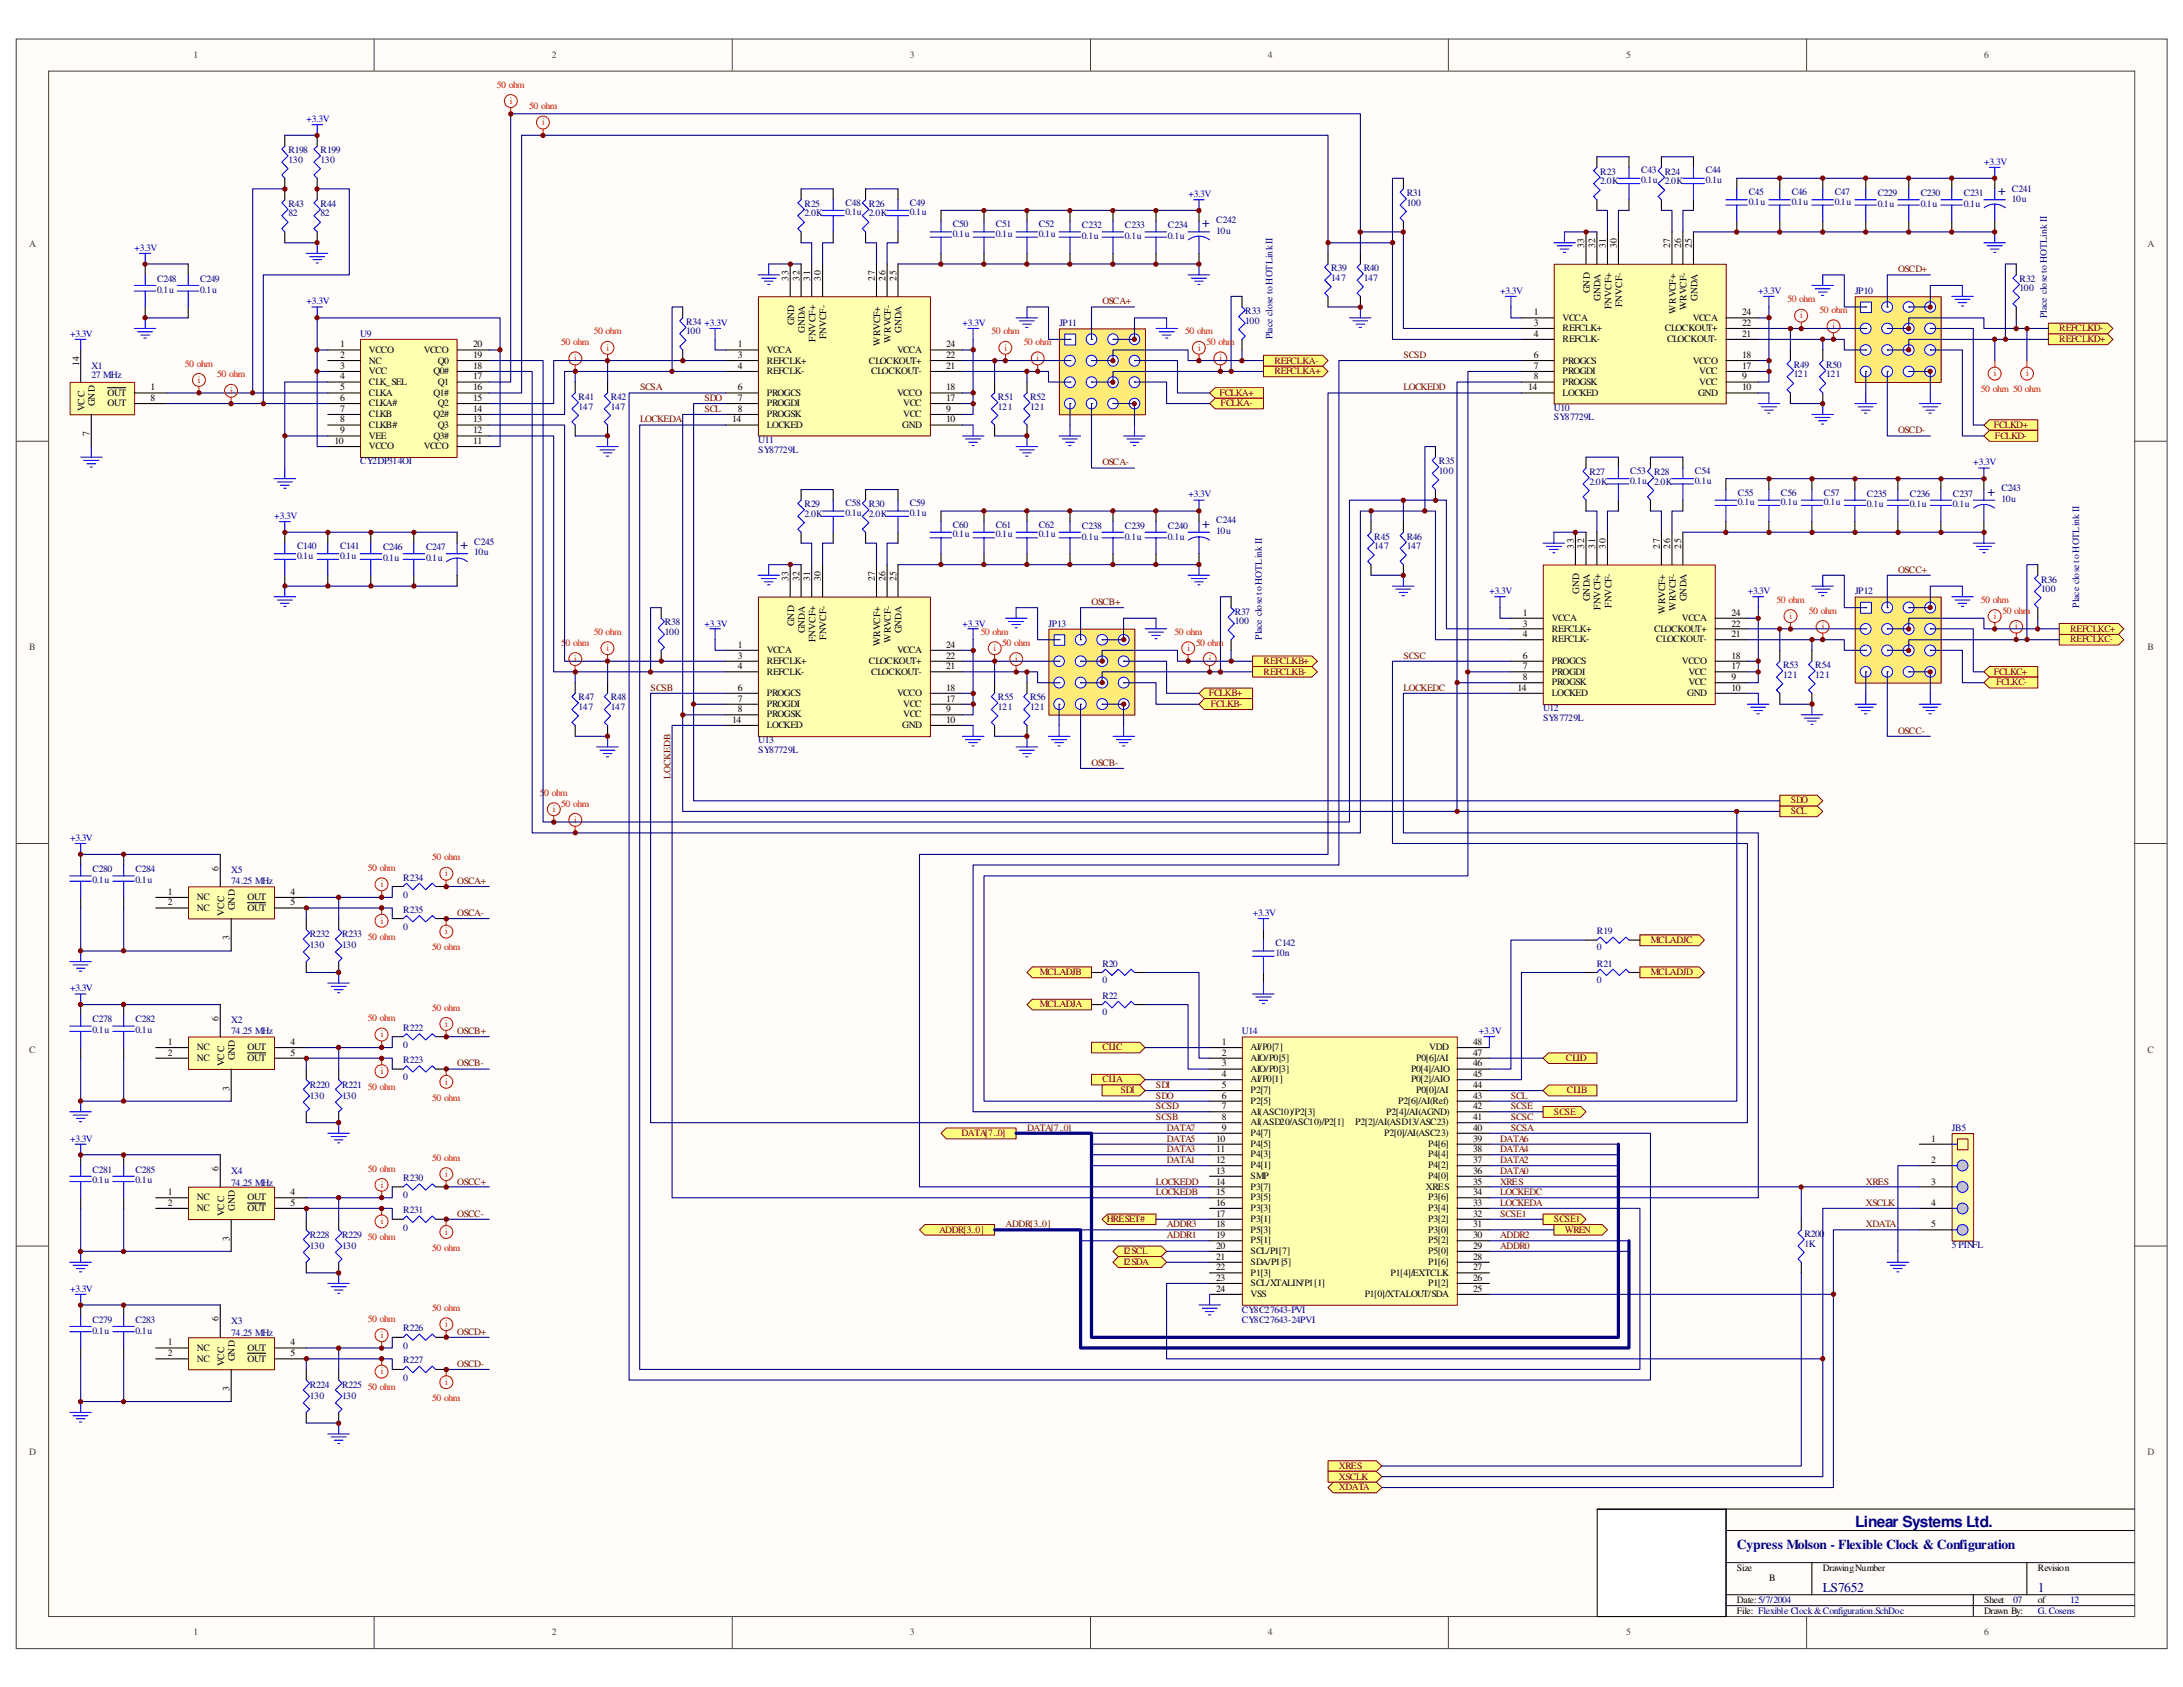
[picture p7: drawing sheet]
<svg xmlns="http://www.w3.org/2000/svg" width="279mm" height="216mm" viewBox="0 0 279 216" stroke-linecap="round" stroke-linejoin="round" font-family="sans-serif">
<defs><g id="words">
<text font-size="2" fill="#00007f" x="237.4" y="195.4">Linear Systems Ltd.</text>
<g font-size="1.7" fill="#00007f">
<text x="153.9" y="29.1">+</text>
<text x="255.7" y="25">+</text>
<text x="254.4" y="63.4">+</text>
<text x="58.9" y="70.3">+</text>
<text x="153.9" y="67.5">+</text>
<text x="222.3" y="198.2">Cypress Molson - Flexible Clock &amp; Configuration</text>
<text x="233.3" y="203.8">LS7652</text>
<text x="260.8" y="203.8">1</text>
</g>
<g font-size="1.2" fill="#3f3f3f">
<text x="24.8" y="7.4">1</text>
<text x="70.6" y="7.4">2</text>
<text x="116.5" y="7.4">3</text>
<text x="162.3" y="7.4">4</text>
<text x="208.1" y="7.4">5</text>
<text x="254" y="7.4">6</text>
<text x="3.7" y="31.7">A</text>
<text x="274.9" y="31.7">A</text>
<text x="3.7" y="83.2">B</text>
<text x="274.9" y="83.2">B</text>
<text x="3.7" y="134.7">C</text>
<text x="274.9" y="134.7">C</text>
<text x="3.7" y="186.2">D</text>
<text x="274.9" y="186.2">D</text>
<text x="24.8" y="209.3">1</text>
<text x="70.6" y="209.3">2</text>
<text x="116.5" y="209.3">3</text>
<text x="162.3" y="209.3">4</text>
<text x="208.1" y="209.3">5</text>
<text x="254" y="209.3">6</text>
</g>
<g font-size="1.2" fill="#f00">
<text x="63.6" y="11.2">50 ohm</text>
<text x="65.2" y="13.3">i</text>
<text x="67.7" y="14">50 ohm</text>
<text x="69.4" y="16">i</text>
<text x="228.8" y="38.7">50 ohm</text>
<text x="230.4" y="40.7">i</text>
<text x="232.9" y="40">50 ohm</text>
<text x="23.7" y="46.9">50 ohm</text>
<text x="71.8" y="44.2">50 ohm</text>
<text x="73.5" y="46.2">i</text>
<text x="76" y="42.8">50 ohm</text>
<text x="77.6" y="44.9">i</text>
<text x="126.9" y="42.8">50 ohm</text>
<text x="128.6" y="44.9">i</text>
<text x="131" y="44.2">50 ohm</text>
<text x="132.7" y="46.2">i</text>
<text x="151.7" y="42.8">50 ohm</text>
<text x="153.3" y="44.9">i</text>
<text x="154.4" y="44.2">50 ohm</text>
<text x="156.1" y="46.2">i</text>
<text x="234.5" y="42.1">i</text>
<text x="25.3" y="49">i</text>
<text x="27.8" y="48.3">50 ohm</text>
<text x="29.5" y="50.4">i</text>
<text x="253.5" y="50.2">50 ohm 50 ohm</text>
<text x="255.2" y="48.2">i</text>
<text x="259.3" y="48.2">i</text>
<text x="227.4" y="77.1">50 ohm</text>
<text x="253.5" y="77.1">50 ohm</text>
<text x="71.8" y="82.6">5</text>
<text x="72.4" y="82.6">0 ohm</text>
<text x="76" y="81.2">50 ohm</text>
<text x="77.6" y="83.3">i</text>
<text x="125.5" y="81.2">50 ohm</text>
<text x="127.2" y="83.3">i</text>
<text x="128.3" y="82.6">50 ohm</text>
<text x="150.3" y="81.2">50 ohm</text>
<text x="152" y="83.3">i</text>
<text x="153.1" y="82.6">50 ohm</text>
<text x="229" y="79.2">i</text>
<text x="231.5" y="78.5">50 ohm</text>
<text x="233.2" y="80.6">i</text>
<text x="255.2" y="79.2">i</text>
<text x="256.3" y="78.5">50 ohm</text>
<text x="257.9" y="80.6">i</text>
<text x="73.5" y="84.7">i</text>
<text x="129.9" y="84.7">i</text>
<text x="154.7" y="84.7">i</text>
<text x="69.1" y="101.9">5</text>
<text x="69.6" y="101.9">0 ohm</text>
<text x="70.7" y="103.9">i</text>
<text x="71.8" y="103.3">50 ohm</text>
<text x="73.5" y="105.3">i</text>
<text x="47.1" y="111.5">50 ohm</text>
<text x="48.7" y="113.5">i</text>
<text x="55.3" y="110.1">50 ohm</text>
<text x="57" y="112.1">i</text>
<text x="48.7" y="118.2">i</text>
<text x="57" y="119.6">i</text>
<text x="47.1" y="120.3">50 ohm</text>
<text x="55.3" y="121.6">50 ohm</text>
<text x="47.1" y="130.7">50 ohm</text>
<text x="55.3" y="129.3">50 ohm</text>
<text x="57" y="131.4">i</text>
<text x="48.7" y="132.8">i</text>
<text x="48.7" y="137.4">i</text>
<text x="47.1" y="139.5">50 ohm</text>
<text x="55.3" y="140.8">50 ohm</text>
<text x="57" y="138.8">i</text>
<text x="47.1" y="149.9">50 ohm</text>
<text x="55.3" y="148.5">50 ohm</text>
<text x="48.7" y="152">i</text>
<text x="57" y="150.6">i</text>
<text x="47.1" y="158.7">50 ohm</text>
<text x="48.7" y="156.7">i</text>
<text x="55.3" y="160.1">50 ohm</text>
<text x="57" y="158">i</text>
<text x="55.3" y="167.8">50 ohm</text>
<text x="47.1" y="169.2">50 ohm</text>
<text x="48.7" y="171.2">i</text>
<text x="57" y="169.8">i</text>
<text x="47.1" y="177.9">50 ohm</text>
<text x="48.7" y="175.9">i</text>
<text x="55.3" y="179.3">50 ohm</text>
<text x="57" y="177.2">i</text>
</g>
<g font-size="1.2" fill="#00f">
<text x="39.2" y="15.6">+3.3V</text>
<text x="254" y="21.1">+3.3V</text>
<text x="152.1" y="25.2">+3.3V</text>
<text x="17.2" y="32.1">+3.3V</text>
<text x="39.2" y="38.9">+3.3V</text>
<text x="123.2" y="41.7">+3.3V</text>
<text x="192" y="37.6">+3.3V</text>
<text x="225" y="37.6">+3.3V</text>
<text x="9" y="43.1">+3.3V</text>
<text x="252.6" y="59.6">+3.3V</text>
<text x="152.1" y="63.7">+3.3V</text>
<text x="35.1" y="66.4">+3.3V</text>
<text x="190.6" y="76">+3.3V</text>
<text x="223.7" y="76">+3.3V</text>
<text x="90.2" y="80.2">+3.3V</text>
<text x="123.2" y="80.2">+3.3V</text>
<text x="9" y="107.6">+3.3V</text>
<text x="160.4" y="117.2">+3.3V</text>
<text x="9" y="126.9">+3.3V</text>
<text x="189.3" y="132.3">+3.3V</text>
<text x="9" y="146.1">+3.3V</text>
<text x="9" y="165.3">+3.3V</text>
</g>
<g font-size="1.2" fill="#00007f">
<text x="36.9" y="20.8">130</text>
<text x="36.9" y="19.6">R198</text>
<text x="41" y="20.8">130</text>
<text x="41" y="19.6">R199</text>
<text x="204.8" y="23.6">2.0K</text>
<text x="204.8" y="22.4">R23</text>
<text x="210.1" y="23.5">0.1u</text>
<text x="210.1" y="22.2">C43</text>
<text x="213.1" y="23.6">2.0K</text>
<text x="213.1" y="22.4">R24</text>
<text x="218.3" y="23.5">0.1u</text>
<text x="218.3" y="22.2">C44</text>
<text x="36.9" y="27.7">82</text>
<text x="36.9" y="26.5">R43</text>
<text x="41" y="27.7">82</text>
<text x="41" y="26.5">R44</text>
<text x="103" y="27.7">2.0K</text>
<text x="103" y="26.5">R25</text>
<text x="108.2" y="26.3">C48</text>
<text x="108.2" y="27.6">0.1u</text>
<text x="111.2" y="27.7">2.0K</text>
<text x="111.2" y="26.5">R26</text>
<text x="116.5" y="27.6">0.1u</text>
<text x="116.5" y="26.3">C49</text>
<text x="122" y="29.1">C50</text>
<text x="127.5" y="29.1">C51</text>
<text x="133" y="29.1">C52</text>
<text x="138.5" y="29.2">C232</text>
<text x="144" y="29.2">C233</text>
<text x="149.5" y="29.2">C234</text>
<text x="155.7" y="29.9">10u</text>
<text x="155.7" y="28.5">C242</text>
<text x="180" y="26.3">100</text>
<text x="180" y="25.1">R31</text>
<text x="223.8" y="26.2">0.1u</text>
<text x="223.8" y="24.9">C45</text>
<text x="229.3" y="26.2">0.1u</text>
<text x="229.3" y="24.9">C46</text>
<text x="234.8" y="26.2">0.1u</text>
<text x="234.8" y="24.9">C47</text>
<text x="240.3" y="26.5">0.1u</text>
<text x="240.3" y="25.1">C229</text>
<text x="245.8" y="26.5">0.1u</text>
<text x="245.8" y="25.1">C230</text>
<text x="251.3" y="26.5">0.1u</text>
<text x="251.3" y="25.1">C231</text>
<text x="257.5" y="25.9">10u</text>
<text x="257.5" y="24.6">C241</text>
<text x="122" y="30.3">0.1u</text>
<text x="127.5" y="30.3">0.1u</text>
<text x="133" y="30.3">0.1u</text>
<text x="138.5" y="30.6">0.1u</text>
<text x="144" y="30.6">0.1u</text>
<text x="149.5" y="30.6">0.1u</text>
<text x="170.4" y="35.9">147</text>
<text x="170.4" y="34.7">R39</text>
<text x="174.5" y="35.9">147</text>
<text x="174.5" y="34.7">R40</text>
<text x="20.1" y="36.1">C248</text>
<text x="20.1" y="37.5">0.1u</text>
<text x="25.6" y="37.5">0.1u</text>
<text x="25.6" y="36.1">C249</text>
<text x="87.8" y="41.6">R34 +3.3V</text>
<text x="135.6" y="41.7">JP11</text>
<text x="159.4" y="41.4">100</text>
<text x="159.4" y="40.2">R33</text>
<text x="237.4" y="37.6">JP10</text>
<text x="258.5" y="37.3">100</text>
<text x="258.5" y="36.1">R32</text>
<text x="262" y="40.7" transform="rotate(-90 262 40.7)">Place close toHOTLink II</text>
<text x="11.7" y="47.2">X1</text>
<text x="46.1" y="43.1">U9</text>
<text x="87.8" y="42.8">100</text>
<text x="162.9" y="43.4" transform="rotate(-90 162.9 43.4)">Place close toHOTLink II</text>
<text x="229.6" y="47.1">R49</text>
<text x="233.7" y="47.1">R50</text>
<text x="11.7" y="48.4">27 MHz</text>
<text x="74" y="51.2">R41</text>
<text x="74" y="52.4">147</text>
<text x="78.2" y="52.4">147</text>
<text x="78.2" y="51.2">R42</text>
<text x="127.7" y="52.4">121</text>
<text x="127.7" y="51.2">R51</text>
<text x="131.9" y="52.4">121</text>
<text x="131.9" y="51.2">R52</text>
<text x="198.9" y="53.8">SY87729L</text>
<text x="198.9" y="52.5">U10</text>
<text x="229.6" y="48.3">121</text>
<text x="233.7" y="48.3">121</text>
<text x="46.1" y="59.4">CY2DP314OI</text>
<text x="97" y="57.9">SY87729L</text>
<text x="97" y="56.7">U11</text>
<text x="184.1" y="59.4">R35</text>
<text x="103" y="64.9">R29</text>
<text x="108.2" y="64.8">C58</text>
<text x="108.2" y="66">0.1u</text>
<text x="111.2" y="64.9">R30</text>
<text x="116.5" y="66">0.1u</text>
<text x="116.5" y="64.8">C59</text>
<text x="184.1" y="60.7">100</text>
<text x="203.5" y="62">2.0K</text>
<text x="203.5" y="60.8">R27</text>
<text x="208.7" y="61.9">0.1u</text>
<text x="208.7" y="60.7">C53</text>
<text x="211.7" y="62">2.0K</text>
<text x="211.7" y="60.8">R28</text>
<text x="216.9" y="61.9">0.1u</text>
<text x="216.9" y="60.7">C54</text>
<text x="222.4" y="64.6">0.1u</text>
<text x="222.4" y="63.4">C55</text>
<text x="227.9" y="64.6">0.1u</text>
<text x="227.9" y="63.4">C56</text>
<text x="233.4" y="64.6">0.1u</text>
<text x="233.4" y="63.4">C57</text>
<text x="238.9" y="64.9">0.1u</text>
<text x="238.9" y="63.5">C235</text>
<text x="244.4" y="64.9">0.1u</text>
<text x="244.4" y="63.5">C236</text>
<text x="249.9" y="64.9">0.1u</text>
<text x="249.9" y="63.5">C237</text>
<text x="256.2" y="64.2">10u</text>
<text x="256.2" y="62.9">C243</text>
<text x="38" y="70.3">C140</text>
<text x="38" y="71.5">0.1u</text>
<text x="43.5" y="70.3">C141</text>
<text x="43.5" y="71.5">0.1u</text>
<text x="49" y="70.4">C246</text>
<text x="49" y="71.8">0.1u</text>
<text x="54.5" y="71.8">0.1u</text>
<text x="54.5" y="70.4">C247</text>
<text x="60.7" y="71.1">10u</text>
<text x="60.7" y="69.7">C245</text>
<text x="103" y="66.2">2.0K</text>
<text x="111.2" y="66.2">2.0K</text>
<text x="122" y="68.7">0.1u</text>
<text x="122" y="67.5">C60</text>
<text x="127.5" y="68.7">0.1u</text>
<text x="127.5" y="67.5">C61</text>
<text x="133" y="68.7">0.1u</text>
<text x="133" y="67.5">C62</text>
<text x="138.5" y="69">0.1u</text>
<text x="138.5" y="67.6">C238</text>
<text x="144" y="69">0.1u</text>
<text x="144" y="67.6">C239</text>
<text x="149.5" y="69">0.1u</text>
<text x="149.5" y="67.6">C240</text>
<text x="155.7" y="68.4">10u</text>
<text x="155.7" y="67">C244</text>
<text x="175.9" y="70.3">147</text>
<text x="175.9" y="69">R45</text>
<text x="180" y="70.3">147</text>
<text x="180" y="69">R46</text>
<text x="237.4" y="76">JP12</text>
<text x="261.2" y="75.8">100</text>
<text x="261.2" y="74.5">R36</text>
<text x="266.1" y="77.8" transform="rotate(-90 266.1 77.8)">Place close toHOTLink II</text>
<text x="85.1" y="81.2">100</text>
<text x="85.1" y="80">R38</text>
<text x="134.2" y="80.2">JP13</text>
<text x="158" y="79.9">100</text>
<text x="158" y="78.7">R37</text>
<text x="161.5" y="81.9" transform="rotate(-90 161.5 81.9)">Place close toHOTLinkII</text>
<text x="74" y="89.6">R47</text>
<text x="78.2" y="89.6">R48</text>
<text x="127.7" y="89.6">R55</text>
<text x="131.9" y="89.6">R56</text>
<text x="228.2" y="86.7">121</text>
<text x="228.2" y="85.5">R53</text>
<text x="232.3" y="86.7">121</text>
<text x="232.3" y="85.5">R54</text>
<text x="74" y="90.9">147</text>
<text x="78.2" y="90.9">147</text>
<text x="97" y="95.1">U13</text>
<text x="127.7" y="90.9">121</text>
<text x="131.9" y="90.9">121</text>
<text x="197.5" y="92.2">SY87729L</text>
<text x="197.5" y="91">U12</text>
<text x="97" y="96.4">SY87729L</text>
<text x="11.9" y="111.6">C280</text>
<text x="11.9" y="113">0.1u</text>
<text x="17.4" y="111.6">C284</text>
<text x="17.4" y="113">0.1u</text>
<text x="29.6" y="113.1">74.25 MHz</text>
<text x="29.6" y="111.8">X5</text>
<text x="51.6" y="112.7">R234</text>
<text x="39.7" y="120">R232</text>
<text x="43.8" y="120">R233</text>
<text x="51.6" y="114.9">0</text>
<text x="51.6" y="119">0</text>
<text x="51.6" y="116.8">R235</text>
<text x="204.4" y="119.6">R19</text>
<text x="39.7" y="121.4">130</text>
<text x="43.8" y="121.4">130</text>
<text x="141.1" y="125.8">0</text>
<text x="141.1" y="123.7">R20</text>
<text x="163.2" y="122.3">10n</text>
<text x="163.2" y="121.1">C142</text>
<text x="204.4" y="121.6">0</text>
<text x="204.4" y="125.8">0</text>
<text x="204.4" y="123.7">R21</text>
<text x="11.9" y="130.9">C278</text>
<text x="17.4" y="130.9">C282</text>
<text x="29.6" y="131">X2</text>
<text x="51.6" y="132">R222</text>
<text x="141.1" y="129.9">0</text>
<text x="141.1" y="127.8">R22</text>
<text x="11.9" y="132.2">0.1u</text>
<text x="17.4" y="132.2">0.1u</text>
<text x="29.6" y="132.3">74.25 MHz</text>
<text x="51.6" y="134.2">0</text>
<text x="51.6" y="136.1">R223</text>
<text x="159" y="132.3">U14</text>
<text x="39.7" y="140.6">130</text>
<text x="39.7" y="139.2">R220</text>
<text x="43.8" y="140.6">130</text>
<text x="43.8" y="139.2">R221</text>
<text x="51.6" y="138.3">0</text>
<text x="249.8" y="144.7">JB5</text>
<text x="11.9" y="150.1">C281</text>
<text x="11.9" y="151.4">0.1u</text>
<text x="17.4" y="150.1">C285</text>
<text x="17.4" y="151.4">0.1u</text>
<text x="29.6" y="151.7">74.25 MHz</text>
<text x="29.6" y="150.2">X4</text>
<text x="51.6" y="153.4">0</text>
<text x="51.6" y="151.2">R230</text>
<text x="51.6" y="155.3">R231</text>
<text x="39.7" y="159.8">130</text>
<text x="39.7" y="158.5">R228</text>
<text x="43.8" y="159.8">130</text>
<text x="43.8" y="158.5">R229</text>
<text x="51.6" y="157.5">0</text>
<text x="231" y="159.6">1K</text>
<text x="231" y="158.3">R200</text>
<text x="249.8" y="159.7">5 PINFL</text>
<text x="11.9" y="169.3">C279</text>
<text x="11.9" y="170.7">0.1u</text>
<text x="17.4" y="169.3">C283</text>
<text x="17.4" y="170.7">0.1u</text>
<text x="29.6" y="170.9">74.25 MHz</text>
<text x="29.6" y="169.4">X3</text>
<text x="51.6" y="172.6">0</text>
<text x="51.6" y="170.4">R226</text>
<text x="159" y="168.1">CY8C27643-PVI</text>
<text x="159" y="169.3">CY8C27643-24PVI</text>
<text x="39.7" y="179">130</text>
<text x="39.7" y="177.7">R224</text>
<text x="43.8" y="179">130</text>
<text x="43.8" y="177.7">R225</text>
<text x="51.6" y="176.7">0</text>
<text x="51.6" y="174.5">R227</text>
<text x="257.7" y="205.1">07</text>
<text x="260.8" y="206.5">G. Cosens</text>
<text x="265" y="205.1">12</text>
</g>
<g font-size="1.2">
<text x="100.9" y="35.9" transform="rotate(-90 100.9 35.9)">33</text>
<text x="102.3" y="35.9" transform="rotate(-90 102.3 35.9)">32</text>
<text x="103.7" y="35.9" transform="rotate(-90 103.7 35.9)">31</text>
<text x="105.1" y="35.9" transform="rotate(-90 105.1 35.9)">30</text>
<text x="112" y="35.9" transform="rotate(-90 112 35.9)">27</text>
<text x="113.3" y="35.9" transform="rotate(-90 113.3 35.9)">26</text>
<text x="114.7" y="35.9" transform="rotate(-90 114.7 35.9)">25</text>
<text x="202.8" y="31.7" transform="rotate(-90 202.8 31.7)">33</text>
<text x="204.2" y="31.7" transform="rotate(-90 204.2 31.7)">32</text>
<text x="205.5" y="31.7" transform="rotate(-90 205.5 31.7)">31</text>
<text x="206.9" y="31.7" transform="rotate(-90 206.9 31.7)">30</text>
<text x="213.8" y="31.7" transform="rotate(-90 213.8 31.7)">27</text>
<text x="215.2" y="31.7" transform="rotate(-90 215.2 31.7)">26</text>
<text x="216.5" y="31.7" transform="rotate(-90 216.5 31.7)">25</text>
<text x="101.6" y="41.7" transform="rotate(-90 101.6 41.7)">GND</text>
<text x="196.3" y="41.7">3</text>
<text x="196.3" y="40.3">1</text>
<text x="200" y="41">VCCA</text>
<text x="203.5" y="37.5" transform="rotate(-90 203.5 37.5)">GND</text>
<text x="204.9" y="38.5" transform="rotate(-90 204.9 38.5)">GNDA</text>
<text x="206.2" y="39.6" transform="rotate(-90 206.2 39.6)">FNVCF+</text>
<text x="207.6" y="39.3" transform="rotate(-90 207.6 39.3)">FNVCF-</text>
<text x="214.5" y="40.1" transform="rotate(-90 214.5 40.1)">WRVCF+</text>
<text x="215.9" y="39.7" transform="rotate(-90 215.9 39.7)">WRVCF-</text>
<text x="216.7" y="41">VCCA</text>
<text x="217.3" y="38.5" transform="rotate(-90 217.3 38.5)">GNDA</text>
<text x="223" y="40.3">24</text>
<text x="223" y="41.7">22</text>
<text x="10.1" y="46.9" transform="rotate(-90 10.1 46.9)">14</text>
<text x="43.5" y="47.2">3</text>
<text x="43.5" y="44.4">1</text>
<text x="43.5" y="45.8">2</text>
<text x="47.2" y="45.1">VCCO</text>
<text x="47.2" y="46.5">NC</text>
<text x="47.2" y="47.9">VCC</text>
<text x="54.2" y="45.1">VCCO</text>
<text x="55.5" y="47.9">Q0#</text>
<text x="56" y="46.5">Q0</text>
<text x="60.6" y="47.2">18</text>
<text x="60.6" y="45.8">19</text>
<text x="60.6" y="44.4">20</text>
<text x="94.4" y="45.8">3</text>
<text x="94.4" y="47.2">4</text>
<text x="94.4" y="44.4">1</text>
<text x="98.1" y="46.5">REFCLK+</text>
<text x="98.1" y="47.9">REFCLK-</text>
<text x="98.1" y="45.1">VCCA</text>
<text x="103" y="42.6" transform="rotate(-90 103 42.6)">GNDA</text>
<text x="104.4" y="43.7" transform="rotate(-90 104.4 43.7)">FNVCF+</text>
<text x="105.7" y="43.4" transform="rotate(-90 105.7 43.4)">FNVCF-</text>
<text x="111.2" y="46.5">CLOCKOUT+</text>
<text x="111.5" y="47.9">CLOCKOUT-</text>
<text x="112.6" y="44.2" transform="rotate(-90 112.6 44.2)">WRVCF+</text>
<text x="114" y="43.9" transform="rotate(-90 114 43.9)">WRVCF-</text>
<text x="114.8" y="45.1">VCCA</text>
<text x="115.4" y="42.6" transform="rotate(-90 115.4 42.6)">GNDA</text>
<text x="121.1" y="45.8">22</text>
<text x="121.1" y="47.2">21</text>
<text x="121.1" y="44.4">24</text>
<text x="196.3" y="43.1">4</text>
<text x="196.3" y="45.8">6</text>
<text x="196.3" y="47.2">7</text>
<text x="200" y="42.4">REFCLK+</text>
<text x="200" y="43.8">REFCLK-</text>
<text x="200" y="46.5">PROGCS</text>
<text x="200" y="47.9">PROGDI</text>
<text x="213.1" y="42.4">CLOCKOUT+</text>
<text x="213.4" y="43.8">CLOCKOUT-</text>
<text x="216.7" y="46.5">VCCO</text>
<text x="217.5" y="47.9">VCC</text>
<text x="223" y="43.1">21</text>
<text x="223" y="45.8">18</text>
<text x="223" y="47.2">17</text>
<text x="10.8" y="52.6" transform="rotate(-90 10.8 52.6)">VCC</text>
<text x="12.1" y="51.9" transform="rotate(-90 12.1 51.9)">GND</text>
<text x="13.8" y="52">OUT</text>
<text x="13.8" y="50.6">OUT</text>
<text x="19.3" y="51.3">8</text>
<text x="19.3" y="50">1</text>
<text x="43.5" y="48.6">4</text>
<text x="43.5" y="51.3">6</text>
<text x="43.5" y="50">5</text>
<text x="43.5" y="52.7">7</text>
<text x="47.2" y="49.3">CLK_SEL</text>
<text x="47.2" y="50.6">CLKA</text>
<text x="47.2" y="52">CLKA#</text>
<text x="47.2" y="53.4">CLKB</text>
<text x="55.5" y="53.4">Q2#</text>
<text x="55.5" y="50.6">Q1#</text>
<text x="56" y="52">Q2</text>
<text x="56" y="49.3">Q1</text>
<text x="60.6" y="52.7">14</text>
<text x="60.6" y="51.3">15</text>
<text x="60.6" y="50">16</text>
<text x="60.6" y="48.6">17</text>
<text x="94.4" y="50">6</text>
<text x="94.4" y="51.3">7</text>
<text x="94.4" y="52.7">8</text>
<text x="98.1" y="50.6">PROGCS</text>
<text x="98.1" y="52">PROGDI</text>
<text x="98.1" y="53.4">PROGSK</text>
<text x="114.8" y="50.6">VCCO</text>
<text x="115.6" y="52">VCC</text>
<text x="115.6" y="53.4">VCC</text>
<text x="121.1" y="51.3">17</text>
<text x="121.1" y="52.7">9</text>
<text x="121.1" y="50">18</text>
<text x="195.6" y="50">14</text>
<text x="196.3" y="48.6">8</text>
<text x="200" y="49.3">PROGSK</text>
<text x="200" y="50.6">LOCKED</text>
<text x="217.3" y="50.6">GND</text>
<text x="217.5" y="49.3">VCC</text>
<text x="223" y="48.6">9</text>
<text x="223" y="50">10</text>
<text x="11.5" y="55.8" transform="rotate(-90 11.5 55.8)">7</text>
<text x="42.8" y="56.8">10</text>
<text x="43.5" y="54.1">8</text>
<text x="43.5" y="55.5">9</text>
<text x="47.2" y="54.7">CLKB#</text>
<text x="47.2" y="56.1">VEE</text>
<text x="47.2" y="57.5">VCCO</text>
<text x="54.2" y="57.5">VCCO</text>
<text x="55.5" y="56.1">Q3#</text>
<text x="56" y="54.7">Q3</text>
<text x="60.6" y="56.8">11</text>
<text x="60.6" y="55.5">12</text>
<text x="60.6" y="54.1">13</text>
<text x="93.7" y="54.1">14</text>
<text x="98.1" y="54.7">LOCKED</text>
<text x="115.5" y="54.7">GND</text>
<text x="121.1" y="54.1">10</text>
<text x="201.4" y="70.2" transform="rotate(-90 201.4 70.2)">33</text>
<text x="202.8" y="70.2" transform="rotate(-90 202.8 70.2)">32</text>
<text x="204.2" y="70.2" transform="rotate(-90 204.2 70.2)">31</text>
<text x="205.5" y="70.2" transform="rotate(-90 205.5 70.2)">30</text>
<text x="212.4" y="70.2" transform="rotate(-90 212.4 70.2)">27</text>
<text x="213.8" y="70.2" transform="rotate(-90 213.8 70.2)">26</text>
<text x="215.2" y="70.2" transform="rotate(-90 215.2 70.2)">25</text>
<text x="100.9" y="74.3" transform="rotate(-90 100.9 74.3)">33</text>
<text x="102.3" y="74.3" transform="rotate(-90 102.3 74.3)">32</text>
<text x="103.7" y="74.3" transform="rotate(-90 103.7 74.3)">31</text>
<text x="105.1" y="74.3" transform="rotate(-90 105.1 74.3)">30</text>
<text x="112" y="74.3" transform="rotate(-90 112 74.3)">27</text>
<text x="113.3" y="74.3" transform="rotate(-90 113.3 74.3)">26</text>
<text x="114.7" y="74.3" transform="rotate(-90 114.7 74.3)">25</text>
<text x="202.1" y="76" transform="rotate(-90 202.1 76)">GND</text>
<text x="203.5" y="77" transform="rotate(-90 203.5 77)">GNDA</text>
<text x="206.2" y="77.8" transform="rotate(-90 206.2 77.8)">FNVCF-</text>
<text x="215.9" y="77" transform="rotate(-90 215.9 77)">GNDA</text>
<text x="94.4" y="82.9">1</text>
<text x="98.1" y="83.6">VCCA</text>
<text x="101.6" y="80.1" transform="rotate(-90 101.6 80.1)">GND</text>
<text x="103" y="81.1" transform="rotate(-90 103 81.1)">GNDA</text>
<text x="104.4" y="82.2" transform="rotate(-90 104.4 82.2)">FNVCF+</text>
<text x="105.7" y="81.9" transform="rotate(-90 105.7 81.9)">FNVCF-</text>
<text x="112.6" y="82.7" transform="rotate(-90 112.6 82.7)">WRVCF+</text>
<text x="114" y="82.3" transform="rotate(-90 114 82.3)">WRVCF-</text>
<text x="114.8" y="83.6">VCCA</text>
<text x="115.4" y="81.1" transform="rotate(-90 115.4 81.1)">GNDA</text>
<text x="121.1" y="82.9">24</text>
<text x="194.9" y="80.2">3</text>
<text x="194.9" y="81.5">4</text>
<text x="194.9" y="78.8">1</text>
<text x="198.6" y="80.9">REFCLK+</text>
<text x="198.6" y="82.2">REFCLK-</text>
<text x="198.6" y="79.5">VCCA</text>
<text x="204.9" y="78.1" transform="rotate(-90 204.9 78.1)">FNVCF+</text>
<text x="211.7" y="80.9">CLOCKOUT+</text>
<text x="212" y="82.2">CLOCKOUT-</text>
<text x="213.1" y="78.6" transform="rotate(-90 213.1 78.6)">WRVCF+</text>
<text x="214.5" y="78.2" transform="rotate(-90 214.5 78.2)">WRVCF-</text>
<text x="215.3" y="79.5">VCCA</text>
<text x="221.6" y="81.5">21</text>
<text x="221.6" y="80.2">22</text>
<text x="221.6" y="78.8">24</text>
<text x="94.4" y="84.3">3</text>
<text x="94.4" y="85.6">4</text>
<text x="94.4" y="88.4">6</text>
<text x="94.4" y="89.8">7</text>
<text x="98.1" y="85">REFCLK+</text>
<text x="98.1" y="86.4">REFCLK-</text>
<text x="98.1" y="89.1">PROGCS</text>
<text x="111.2" y="85">CLOCKOUT+</text>
<text x="111.5" y="86.4">CLOCKOUT-</text>
<text x="114.8" y="89.1">VCCO</text>
<text x="121.1" y="84.3">22</text>
<text x="121.1" y="89.8">17</text>
<text x="121.1" y="85.6">21</text>
<text x="121.1" y="88.4">18</text>
<text x="194.2" y="88.4">14</text>
<text x="194.9" y="84.3">6</text>
<text x="194.9" y="85.6">7</text>
<text x="194.9" y="87">8</text>
<text x="198.6" y="85">PROGCS</text>
<text x="198.6" y="86.4">PROGDI</text>
<text x="198.6" y="87.7">PROGSK</text>
<text x="198.6" y="89.1">LOCKED</text>
<text x="215.3" y="85">VCCO</text>
<text x="215.9" y="89.1">GND</text>
<text x="216.1" y="86.4">VCC</text>
<text x="216.1" y="87.7">VCC</text>
<text x="221.6" y="84.3">18</text>
<text x="221.6" y="85.6">17</text>
<text x="221.6" y="87">9</text>
<text x="221.6" y="88.4">10</text>
<text x="93.7" y="92.5">14</text>
<text x="94.4" y="91.1">8</text>
<text x="98.1" y="90.5">PROGDI</text>
<text x="98.1" y="91.8">PROGSK</text>
<text x="98.1" y="93.2">LOCKED</text>
<text x="115.5" y="93.2">GND</text>
<text x="115.6" y="90.5">VCC</text>
<text x="115.6" y="91.8">VCC</text>
<text x="121.1" y="91.1">9</text>
<text x="121.1" y="92.5">10</text>
<text x="28" y="111.4" transform="rotate(-90 28 111.4)">6</text>
<text x="21.5" y="114.5">1</text>
<text x="21.5" y="115.9">2</text>
<text x="25.2" y="115.2">NC</text>
<text x="25.2" y="116.5">NC</text>
<text x="28.7" y="117.2" transform="rotate(-90 28.7 117.2)">VCC</text>
<text x="30.1" y="116.5" transform="rotate(-90 30.1 116.5)">GND</text>
<text x="31.7" y="115.2">OUT</text>
<text x="31.7" y="116.5">OUT</text>
<text x="37.2" y="114.5">4</text>
<text x="37.2" y="115.9">5</text>
<text x="29.4" y="120.4" transform="rotate(-90 29.4 120.4)">3</text>
<text x="28" y="130.6" transform="rotate(-90 28 130.6)">6</text>
<text x="21.5" y="133.7">1</text>
<text x="21.5" y="135.1">2</text>
<text x="25.2" y="134.4">NC</text>
<text x="25.2" y="135.8">NC</text>
<text x="28.7" y="136.4" transform="rotate(-90 28.7 136.4)">VCC</text>
<text x="30.1" y="135.7" transform="rotate(-90 30.1 135.7)">GND</text>
<text x="31.7" y="134.4">OUT</text>
<text x="31.7" y="135.8">OUT</text>
<text x="37.2" y="133.7">4</text>
<text x="37.2" y="135.1">5</text>
<text x="156.4" y="135.1">2</text>
<text x="156.4" y="136.5">3</text>
<text x="156.4" y="133.7">1</text>
<text x="156.4" y="137.8">4</text>
<text x="160.1" y="134.4">AI/P0[7]</text>
<text x="160.1" y="135.8">AIO/P0[5]</text>
<text x="160.1" y="137.2">AIO/P0[3]</text>
<text x="180.6" y="137.2">P0[4]/AIO</text>
<text x="181.3" y="135.8">P0[6]/AI</text>
<text x="182.9" y="134.4">VDD</text>
<text x="188.6" y="137.8">45</text>
<text x="188.6" y="136.5">46</text>
<text x="188.6" y="133.7">48</text>
<text x="188.6" y="135.1">47</text>
<text x="29.4" y="139.6" transform="rotate(-90 29.4 139.6)">3</text>
<text x="156.4" y="143.3">8</text>
<text x="156.4" y="139.2">5</text>
<text x="156.4" y="140.6">6</text>
<text x="156.4" y="141.9">7</text>
<text x="160.1" y="138.5">AI/P0[1]</text>
<text x="160.1" y="139.9">P2[7]</text>
<text x="160.1" y="141.3">P2[5]</text>
<text x="160.1" y="142.7">AI(ASC10)/P2[3]</text>
<text x="177.4" y="142.7">P2[4]/AI(AGND)</text>
<text x="178.9" y="141.3">P2[6]/AI(Ref)</text>
<text x="180.6" y="138.5">P0[2]/AIO</text>
<text x="181.3" y="139.9">P0[0]/AI</text>
<text x="188.6" y="141.9">42</text>
<text x="188.6" y="140.6">43</text>
<text x="188.6" y="143.3">41</text>
<text x="188.6" y="139.2">44</text>
<text x="28" y="149.9" transform="rotate(-90 28 149.9)">6</text>
<text x="155.7" y="146.1">10</text>
<text x="155.7" y="147.4">11</text>
<text x="155.7" y="148.8">12</text>
<text x="156.4" y="144.7">9</text>
<text x="160.1" y="144">AI(ASD20/ASC10)/P2[1]</text>
<text x="160.1" y="145.4">P4[7]</text>
<text x="160.1" y="146.8">P4[5]</text>
<text x="160.1" y="148.1">P4[3]</text>
<text x="160.1" y="149.5">P4[1]</text>
<text x="173.4" y="144">P2[2]/AI(ASD13/ASC23)</text>
<text x="177.2" y="145.4">P2[0]/AI(ASC23)</text>
<text x="182.8" y="149.5">P4[2]</text>
<text x="182.8" y="148.1">P4[4]</text>
<text x="182.8" y="146.8">P4[6]</text>
<text x="188.6" y="148.8">37</text>
<text x="188.6" y="147.4">38</text>
<text x="188.6" y="146.1">39</text>
<text x="188.6" y="144.7">40</text>
<text x="247.2" y="146.1">1</text>
<text x="247.2" y="148.8">2</text>
<text x="21.5" y="153">1</text>
<text x="21.5" y="154.3">2</text>
<text x="25.2" y="153.6">NC</text>
<text x="25.2" y="155">NC</text>
<text x="28.7" y="155.7" transform="rotate(-90 28.7 155.7)">VCC</text>
<text x="30.1" y="154.9" transform="rotate(-90 30.1 154.9)">GND</text>
<text x="31.7" y="153.6">OUT</text>
<text x="31.7" y="155">OUT</text>
<text x="37.2" y="153">4</text>
<text x="37.2" y="154.3">5</text>
<text x="155.7" y="150.2">13</text>
<text x="155.7" y="151.6">14</text>
<text x="155.7" y="153">15</text>
<text x="155.7" y="154.3">16</text>
<text x="155.7" y="155.7">17</text>
<text x="160.1" y="150.9">SMP</text>
<text x="160.1" y="152.3">P3[7]</text>
<text x="160.1" y="153.6">P3[5]</text>
<text x="160.1" y="155">P3[3]</text>
<text x="182.5" y="152.3">XRES</text>
<text x="182.8" y="155">P3[4]</text>
<text x="182.8" y="153.6">P3[6]</text>
<text x="182.8" y="150.9">P4[0]</text>
<text x="188.6" y="155.7">32</text>
<text x="188.6" y="154.3">33</text>
<text x="188.6" y="153">34</text>
<text x="188.6" y="150.2">36</text>
<text x="188.6" y="151.6">35</text>
<text x="247.2" y="151.6">3</text>
<text x="247.2" y="154.3">4</text>
<text x="29.4" y="158.8" transform="rotate(-90 29.4 158.8)">3</text>
<text x="155.7" y="157.1">18</text>
<text x="155.7" y="158.5">19</text>
<text x="155.7" y="159.8">20</text>
<text x="155.7" y="161.2">21</text>
<text x="160.1" y="156.4">P3[1]</text>
<text x="160.1" y="157.8">P5[3]</text>
<text x="160.1" y="159.1">P5[1]</text>
<text x="160.1" y="160.5">SCL/P1[7]</text>
<text x="160.1" y="161.9">SDA/P1[5]</text>
<text x="182.8" y="161.9">P1[6]</text>
<text x="182.8" y="160.5">P5[0]</text>
<text x="182.8" y="159.1">P5[2]</text>
<text x="182.8" y="157.8">P3[0]</text>
<text x="182.8" y="156.4">P3[2]</text>
<text x="188.6" y="161.2">28</text>
<text x="188.6" y="159.8">29</text>
<text x="188.6" y="158.5">30</text>
<text x="188.6" y="157.1">31</text>
<text x="247.2" y="157.1">5</text>
<text x="155.7" y="164">23</text>
<text x="155.7" y="165.3">24</text>
<text x="155.7" y="162.6">22</text>
<text x="160.1" y="163.2">P1[3]</text>
<text x="160.1" y="164.6">SCL/XTALIN/P1[1]</text>
<text x="160.1" y="166">VSS</text>
<text x="174.7" y="166">P1[0]/XTALOUT/SDA</text>
<text x="178" y="163.2">P1[4]/EXTCLK</text>
<text x="182.8" y="164.6">P1[2]</text>
<text x="188.6" y="165.3">25</text>
<text x="188.6" y="164">26</text>
<text x="188.6" y="162.6">27</text>
<text x="21.5" y="172.2">1</text>
<text x="21.5" y="173.6">2</text>
<text x="25.2" y="172.8">NC</text>
<text x="28" y="169.1" transform="rotate(-90 28 169.1)">6</text>
<text x="31.7" y="172.8">OUT</text>
<text x="37.2" y="172.2">4</text>
<text x="37.2" y="173.6">5</text>
<text x="25.2" y="174.2">NC</text>
<text x="28.7" y="174.9" transform="rotate(-90 28.7 174.9)">VCC</text>
<text x="29.4" y="178" transform="rotate(-90 29.4 178)">3</text>
<text x="30.1" y="174.2" transform="rotate(-90 30.1 174.2)">GND</text>
<text x="31.7" y="174.2">OUT</text>
<text x="222.3" y="201">Size</text>
<text x="226.4" y="202.4">B</text>
<text x="233.3" y="201">DrawingNumber</text>
<text x="260.8" y="201">Revision</text>
<text x="222.3" y="205.1">Date:5/7/2004</text>
<text x="222.3" y="206.5">File: Flexible Clock&amp;Configuration.SchDoc</text>
<text x="254" y="205.1">Sheet</text>
<text x="254" y="206.5">Drawn By:</text>
<text x="260.8" y="205.1">of</text>
</g>
<g font-size="1.2" fill="#7f0000">
<text x="243" y="34.8">OSCD+</text>
<text x="141.1" y="38.9">OSCA+</text>
<text x="163.1" y="47.9">REFCLKA+</text>
<text x="163.1" y="46.5">REFCLKA-</text>
<text x="179.6" y="45.8">SCSD</text>
<text x="263.6" y="43.8">REFCLKD+</text>
<text x="263.6" y="42.4">REFCLKD-</text>
<text x="81.9" y="50">SCSA</text>
<text x="90.2" y="52.7">SCL</text>
<text x="90.2" y="51.3">SDO</text>
<text x="156.1" y="50.6">FCLKA+</text>
<text x="156.2" y="52">FCLKA-</text>
<text x="179.6" y="50">LOCKEDD</text>
<text x="81.9" y="54.1">LOCKEDA</text>
<text x="141.1" y="59.6">OSCA-</text>
<text x="243" y="55.5">OSCD-</text>
<text x="255.2" y="54.7">FCLKD+</text>
<text x="255.3" y="56.1">FCLKD-</text>
<text x="139.7" y="77.4">OSCB+</text>
<text x="243" y="73.3">OSCC+</text>
<text x="265" y="80.9">REFCLKC+</text>
<text x="265" y="82.2">REFCLKC-</text>
<text x="83.3" y="88.4">SCSB</text>
<text x="154.7" y="89.1">FCLKB+</text>
<text x="161.7" y="85">REFCLKB+</text>
<text x="161.7" y="86.4">REFCLKB-</text>
<text x="179.6" y="84.3">SCSC</text>
<text x="179.6" y="88.4">LOCKEDC</text>
<text x="255.2" y="86.4">FCLKC+</text>
<text x="255.5" y="87.7">FCLKC-</text>
<text x="155" y="90.5">FCLKB-</text>
<text x="243" y="93.9">OSCC-</text>
<text x="85.8" y="99.7" transform="rotate(-90 85.8 99.7)">LOCKEDB</text>
<text x="139.7" y="98">OSCB-</text>
<text x="229.2" y="102.8">SDO</text>
<text x="229.2" y="104.2">SCL</text>
<text x="58.5" y="113.1">OSCA+</text>
<text x="58.5" y="117.2">OSCA-</text>
<text x="133.1" y="124.8">MCLADJB</text>
<text x="211.3" y="120.7">MCLADJC</text>
<text x="211.3" y="124.8">MCLADJD</text>
<text x="133.1" y="128.9">MCLADJA</text>
<text x="58.5" y="132.3">OSCB+</text>
<text x="58.5" y="136.5">OSCB-</text>
<text x="141.1" y="134.4">CLIC</text>
<text x="200.4" y="135.8">CLID</text>
<text x="141.1" y="138.5">CLIA</text>
<text x="143.4" y="139.9">SDI</text>
<text x="148" y="141.9">SCSD</text>
<text x="148" y="143.3">SCSB</text>
<text x="148" y="140.6">SDO</text>
<text x="148" y="139.2">SDI</text>
<text x="193.4" y="143.3">SCSC</text>
<text x="193.4" y="140.6">SCL</text>
<text x="193.4" y="141.9">SCSE</text>
<text x="198.9" y="142.7">SCSE</text>
<text x="200.5" y="139.9">CLIB</text>
<text x="123.1" y="145.4">DATA[7..0]</text>
<text x="131.4" y="144.7">DATA[7..0]</text>
<text x="149.4" y="144.7">DATA7</text>
<text x="149.4" y="146.1">DATA5</text>
<text x="149.4" y="147.4">DATA3</text>
<text x="149.4" y="148.8">DATA1</text>
<text x="192" y="146.1">DATA6</text>
<text x="192" y="147.4">DATA4</text>
<text x="192" y="148.8">DATA2</text>
<text x="193.4" y="144.7">SCSA</text>
<text x="58.5" y="151.6">OSCC+</text>
<text x="58.5" y="155.7">OSCC-</text>
<text x="148" y="153">LOCKEDB</text>
<text x="148" y="151.6">LOCKEDD</text>
<text x="192" y="154.3">LOCKEDA</text>
<text x="192" y="153">LOCKEDC</text>
<text x="192" y="150.2">DATA0</text>
<text x="192" y="155.7">SCSE1</text>
<text x="192" y="151.6">XRES</text>
<text x="238.8" y="154.3">XSCLK</text>
<text x="238.8" y="151.6">XRES</text>
<text x="120.2" y="157.8">ADDR[3..0]</text>
<text x="128.7" y="157.1">ADDR[3..0]</text>
<text x="141.6" y="156.4">HRESET#</text>
<text x="143.8" y="160.5">I2SCL</text>
<text x="143.8" y="161.9">I2SDA</text>
<text x="149.4" y="158.5">ADDR1</text>
<text x="149.4" y="157.1">ADDR3</text>
<text x="192" y="159.8">ADDR0</text>
<text x="192" y="158.5">ADDR2</text>
<text x="198.9" y="156.4">SCSE1</text>
<text x="200.3" y="157.8">WREN</text>
<text x="238.8" y="157.1">XDATA</text>
<text x="58.5" y="170.8">OSCD+</text>
<text x="58.5" y="174.9">OSCD-</text>
<text x="171.4" y="188">XRES</text>
<text x="171.4" y="189.4">XSCLK</text>
<text x="171.4" y="190.7">XDATA</text>
</g>
</g></defs>
<path d="M2.1 5h275.3v206h-275.3z" fill="#fffcf9"/>
<path d="M2.1 5h275.3v206h-275.3z" fill="none" stroke="#3f3f3f" stroke-width=".13"/>
<path d="M6.3 9.1h266.9v197.8h-266.9z" fill="#fffcf9"/>
<g fill="none" stroke="#3f3f3f" stroke-width=".13">
<path d="M6.2 9.1h267v197.8h-267zM47.9 5v4.1M93.7 5v4.1M139.6 5v4.1M185.4 5v4.1M231.2 5v4.1M2.1 56.5h4.1M273.2 56.5h4.1M2.1 107.9h4.1M273.2 107.9h4.1M2.1 159.5h4.1M273.2 159.5h4.1"/>
<path d="M47.9 206.8v4.2M93.7 206.8v4.2M139.6 206.8v4.2M185.4 206.8v4.2M231.2 206.8v4.2"/>
</g>
<path d="M139.7 137.5h6.2l.7 .7-.7 .7h-6.2z" fill-rule="evenodd" fill="#ffff7f"/>
<path d="M139.7 137.5h6.2l.7 .7-.7 .7h-6.2z" fill="none" stroke="#7f0000" stroke-width=".13"/>
<path d="M198.2 138.9h6.2v1.4h-6.2l-.7-.7z" fill-rule="evenodd" fill="#ffff7f"/>
<path d="M198.2 138.9h6.2v1.4h-6.2l-.7-.7z" fill="none" stroke="#7f0000" stroke-width=".13"/>
<path d="M139.7 133.4h6.2l.7 .7-.7 .6h-6.2z" fill-rule="evenodd" fill="#ffff7f"/>
<path d="M139.7 133.4h6.2l.7 .7-.7 .6h-6.2z" fill="none" stroke="#7f0000" stroke-width=".13"/>
<path d="M197.5 135.4l.7-.7h6.2v1.4h-6.2z" fill-rule="evenodd" fill="#ffff7f"/>
<path d="M197.5 135.4l.7-.7h6.2v1.4h-6.2z" fill="none" stroke="#7f0000" stroke-width=".13"/>
<path d="M131.4 128.6l.7-.7h7.6v1.3h-7.6z" fill-rule="evenodd" fill="#ffff7f"/>
<path d="M131.4 128.6l.7-.7h7.6v1.3h-7.6z" fill="none" stroke="#7f0000" stroke-width=".13"/>
<path d="M132.1 123.7h7.6v1.4h-7.6l-.7-.6z" fill-rule="evenodd" fill="#ffff7f"/>
<path d="M132.1 123.7h7.6v1.4h-7.6l-.7-.6z" fill="none" stroke="#7f0000" stroke-width=".13"/>
<path d="M209.9 119.6h7.6l.6 .7-.6 .7h-7.6z" fill-rule="evenodd" fill="#ffff7f"/>
<path d="M209.9 119.6h7.6l.6 .7-.6 .7h-7.6z" fill="none" stroke="#7f0000" stroke-width=".13"/>
<path d="M209.9 123.7h7.6l.6 .8-.6 .6h-7.6z" fill-rule="evenodd" fill="#ffff7f"/>
<path d="M209.9 123.7h7.6l.6 .8-.6 .6h-7.6z" fill="none" stroke="#7f0000" stroke-width=".13"/>
<path d="M161.7 46.9h7.6l.7 .6-.7 .7h-7.6z" fill-rule="evenodd" fill="#ffff7f"/>
<path d="M161.7 46.9h7.6l.7 .6-.7 .7h-7.6z" fill="none" stroke="#7f0000" stroke-width=".13"/>
<path d="M160.3 83.9h7.6l.7 .7-.7 .7h-7.6z" fill-rule="evenodd" fill="#ffff7f"/>
<path d="M160.3 83.9h7.6l.7 .7-.7 .7h-7.6z" fill="none" stroke="#7f0000" stroke-width=".13"/>
<path d="M263.6 79.8h7.5l.7 .7-.7 .7h-7.5z" fill-rule="evenodd" fill="#ffff7f"/>
<path d="M263.6 79.8h7.5l.7 .7-.7 .7h-7.5z" fill="none" stroke="#7f0000" stroke-width=".13"/>
<path d="M262.2 42.7h7.5l.7 .7-.7 .7h-7.5z" fill-rule="evenodd" fill="#ffff7f"/>
<path d="M262.2 42.7h7.5l.7 .7-.7 .7h-7.5z" fill="none" stroke="#7f0000" stroke-width=".13"/>
<path d="M143.1 159.5h5.5l.7 .6-.7 .7h-5.5l-.6-.7z" fill-rule="evenodd" fill="#ffff7f"/>
<path d="M143.1 159.5h5.5l.7 .6-.7 .7h-5.5l-.6-.7z" fill="none" stroke="#7f0000" stroke-width=".13"/>
<path d="M143.1 160.8h5.5l.7 .7-.7 .7h-5.5l-.6-.7z" fill-rule="evenodd" fill="#ffff7f"/>
<path d="M143.1 160.8h5.5l.7 .7-.7 .7h-5.5l-.6-.7z" fill="none" stroke="#7f0000" stroke-width=".13"/>
<path d="M199 33.9h21.9v17.8h-21.9z" fill="#ffffb0"/>
<path d="M198.9 33.8h22v17.9h-22z" fill="none" stroke="#7f0000" stroke-width=".13"/>
<g fill="none" stroke="#000" stroke-width=".14">
<path d="M203 29.7v4.1M204.4 29.7v4.1M205.7 29.7v4.1M207.1 29.7v4.1M214 29.7v4.1M215.4 29.7v4.1M216.7 29.7v4.1M194.7 42h4.2M194.7 43.4h4.2M194.7 46.1h4.2M194.7 47.5h4.2M194.7 48.9h4.2"/>
<path d="M194.7 50.3h4.2M194.7 40.7h4.2M220.9 42h4.1M220.9 43.4h4.1M220.9 46.1h4.1M220.9 47.5h4.1M220.9 48.9h4.1M220.9 50.3h4.1M220.9 40.7h4.1"/>
</g>
<path d="M97.1 38h22v17.8h-22z" fill="#ffffb0"/>
<path d="M97.1 38h22v17.8h-22z" fill="none" stroke="#7f0000" stroke-width=".13"/>
<g fill="none" stroke="#000" stroke-width=".14">
<path d="M101.1 33.8v4.1M102.5 33.8v4.1M103.9 33.8v4.1M105.3 33.8v4.1M112.2 33.8v4.1M113.5 33.8v4.1M114.9 33.8v4.1M92.9 46.1h4.1M92.9 47.5h4.1M92.9 50.3h4.1M92.9 51.6h4.1M92.9 53h4.1"/>
<path d="M92.9 54.4h4.1M92.9 44.8h4.1M119 46.1h4.2M119 47.5h4.2M119 50.3h4.2M119 51.6h4.2M119 53h4.2M119 54.4h4.2M119 44.8h4.2"/>
</g>
<path d="M97.1 76.5h22v17.8h-22z" fill="#ffffb0"/>
<path d="M97.1 76.4h22v17.9h-22z" fill="none" stroke="#7f0000" stroke-width=".13"/>
<g fill="none" stroke="#000" stroke-width=".14">
<path d="M101.1 72.3v4.1M102.5 72.3v4.1M103.9 72.3v4.1M105.3 72.3v4.1M112.2 72.3v4.1M113.5 72.3v4.1M114.9 72.3v4.1M92.9 84.6h4.1M92.9 86h4.1M92.9 88.7h4.1M92.9 90.1h4.1M92.9 91.5h4.1"/>
<path d="M92.9 92.8h4.1M92.9 83.2h4.1M119 84.6h4.2M119 86h4.2M119 88.7h4.2M119 90.1h4.2M119 91.5h4.2M119 92.8h4.2M119 83.2h4.2"/>
</g>
<path d="M197.6 72.3h21.9v17.9h-21.9z" fill="#ffffb0"/>
<path d="M197.5 72.3h22v17.9h-22z" fill="none" stroke="#7f0000" stroke-width=".13"/>
<g fill="none" stroke="#000" stroke-width=".14">
<path d="M193.4 79.1h4.1M201.6 68.1v4.2M203 68.1v4.2M204.4 68.1v4.2M205.7 68.1v4.2M212.6 68.1v4.2M214 68.1v4.2M215.4 68.1v4.2M219.5 79.1h4.1M193.4 80.5h4.1M193.4 81.9h4.1M193.4 84.6h4.1"/>
<path d="M193.4 86h4.1M193.4 87.4h4.1M193.4 88.7h4.1M219.5 80.5h4.1M219.5 81.9h4.1M219.5 84.6h4.1M219.5 86h4.1M219.5 87.4h4.1M219.5 88.7h4.1"/>
</g>
<path d="M159 132.8h27.5v34.2h-27.5z" fill="#ffffb0"/>
<path d="M159 132.7h27.5v34.3h-27.5z" fill="none" stroke="#7f0000" stroke-width=".13"/>
<g fill="none" stroke="#000" stroke-width=".14">
<path d="M102.5 24.2v1.4M102.5 29.7v1.4M106.6 24.2v1.4M106.6 29.7v1.4M110.8 24.2v1.4M110.8 29.7v1.4M114.9 24.2v1.4M114.9 29.7v1.4M204.4 20.1v1.3M204.4 25.6v1.3M208.5 20.1v1.3M208.5 25.6v1.3"/>
<path d="M212.6 20.1v1.3M212.6 25.6v1.3M216.7 20.1v1.3M216.7 25.6v1.3M203 58.5v1.4M207.1 58.5v1.4M211.2 58.5v1.4M215.4 58.5v1.4M102.5 62.7v1.3M102.5 68.1v1.4M106.6 62.7v1.3M106.6 68.1v1.4"/>
<path d="M110.8 62.7v1.3M110.8 68.1v1.4M114.9 62.7v1.3M114.9 68.1v1.4M203 64v1.4M207.1 64v1.4M211.2 64v1.4M215.4 64v1.4M154.8 134.1h4.2M154.8 135.4h4.2M154.8 136.8h4.2M154.8 138.2h4.2"/>
<path d="M154.8 139.6h4.2M186.5 134.1h4.1M186.5 135.4h4.1M186.5 136.8h4.1M186.5 138.2h4.1M186.5 139.6h4.1M154.8 140.9h4.2M154.8 142.3h4.2M154.8 143.7h4.2M154.8 145h4.2M154.8 146.4h4.2M154.8 147.8h4.2"/>
<path d="M154.8 149.2h4.2M154.8 150.5h4.2M154.8 151.9h4.2M154.8 153.3h4.2M154.8 154.6h4.2M154.8 156h4.2M154.8 157.4h4.2M154.8 158.8h4.2M186.5 140.9h4.1M186.5 142.3h4.1M186.5 143.7h4.1M186.5 145h4.1"/>
<path d="M186.5 146.4h4.1M186.5 147.8h4.1M186.5 149.2h4.1M186.5 150.5h4.1M186.5 151.9h4.1M186.5 153.3h4.1M186.5 154.6h4.1M186.5 156h4.1M186.5 157.4h4.1M186.5 158.8h4.1M154.8 160.1h4.2M154.8 161.5h4.2"/>
<path d="M154.8 162.9h4.2M154.8 164.3h4.2M154.8 165.7h4.2M186.5 160.1h4.1M186.5 161.5h4.1M186.5 162.9h4.1M186.5 164.3h4.1M186.5 165.7h4.1"/>
</g>
<g fill="none" stroke="#00f" stroke-width=".14">
<path d="M102.5 25.6l-.4 .4 .9 .8-.9 .8 .9 .8-.9 .9 .4 .4M105.3 26.9h2.7M105.3 27.6h2.7M106.6 25.6v1.3M106.6 27.6v2.1M110.8 25.6l-.4 .4 .8 .8-.8 .8 .8 .8-.8 .9 .4 .4M113.5 26.9h2.8M113.5 27.6h2.8M114.9 25.6v1.3M114.9 27.6v2.1M204.4 21.4l-.4 .4 .8 .9-.8 .8 .8 .8-.8 .8 .4 .5M207.1 22.8h2.8"/>
<path d="M207.1 23.5h2.8M208.5 21.4v1.4M208.5 23.5v2.1M212.6 21.4l-.4 .4 .9 .9-.9 .8 .9 .8-.9 .8 .4 .5M215.4 22.8h2.7M215.4 23.5h2.7M216.7 21.4v1.4M216.7 23.5v2.1M203 59.9l-.4 .4 .8 .8-.8 .8 .8 .9-.8 .8 .4 .4M207.1 59.9v1.4M211.2 59.9l-.3 .4 .8 .8-.8 .8 .8 .9-.8 .8 .3 .4M215.4 59.9v1.4"/>
<path d="M102.5 64l-.4 .4 .9 .8-.9 .9 .9 .8-.9 .8 .4 .4M105.3 65.4h2.7M105.3 66.1h2.7M106.6 64v1.4M106.6 66.1v2M110.8 64l-.4 .4 .8 .8-.8 .9 .8 .8-.8 .8 .4 .4M113.5 65.4h2.8M113.5 66.1h2.8M114.9 64v1.4M114.9 66.1v2M205.7 61.3h2.8M205.7 61.9h2.8"/>
<path d="M207.1 61.9v2.1M214 61.3h2.7M214 61.9h2.7M215.4 61.9v2.1"/>
</g>
<g fill="none" stroke="#00007f" stroke-width=".14">
<path d="M102.5 31.1h1.4v2.7M102.5 24.2h4.1M106.6 31.1h-1.3v2.7M110.8 31.1h1.4v2.7M110.8 24.2h4.1M114.9 31.1h-1.4v2.7M204.4 26.9h1.3v2.8M204.4 20.1h4.1M208.5 26.9h-1.4v2.8M212.6 26.9h1.4v2.8M212.6 20.1h4.1M216.7 26.9h-1.3v2.8"/>
<path d="M203 58.5h4.1M211.2 58.5h4.2M102.5 69.5h1.4v2.8M102.5 62.7h4.1M106.6 69.5h-1.3v2.8M110.8 69.5h1.4v2.8M110.8 62.7h4.1M114.9 69.5h-1.4v2.8M203 65.4h1.4v2.7M207.1 65.4h-1.4v2.7M211.2 65.4h1.4v2.7M215.4 65.4h-1.4v2.7"/>
</g>
<path d="M204.4 193.1h16.5v13.8h-16.5z" fill-rule="evenodd" fill="#fff"/>
<path d="M204.4 193.1h68.8M204.4 193.2h16.5v13.7h-16.5zM220.9 195.9h52.3M220.9 200h52.3M220.9 193.1v13.7M231.9 200v4.1M259.4 200v4.1M220.9 204.1h52.3M220.9 205.5h52.3M252.6 204.1v2.7" fill="none" stroke="#000" stroke-width=".13"/>
<g fill="none" stroke="#00f" stroke-width=".14">
<path d="M97 35.2h2.8M97.5 35.6h1.9M97.8 36h1.1M98.3 36.4h.3M98.4 33.8v1.4M119 29.7h2.8M119 30.4h2.8M120.4 28.3v1.4M120.4 30.4v2M124.5 29.7h2.8M124.5 30.4h2.8M125.9 28.3v1.4"/>
<path d="M125.9 30.4v2M130 29.7h2.8M130 30.4h2.8M131.4 28.3v1.4M131.4 30.4v2M152.1 35.2h2.7M152.5 35.6h1.9M152.8 25.6h1.3M152.9 36h1.1M153.3 36.4h.3M153.5 25.6v1.3M153.5 33.8v1.4"/>
<path d="M159 39.3l.4 .4-.9 .8 .9 .9-.9 .8 .9 .8-.4 .4M192.7 37.9h1.4M193.4 37.9v1.4M198.9 31.1h2.7M199.3 31.5h1.9M199.7 31.9h1.1M200.1 32.3h.3M200.2 29.7v1.4M220.9 25.6h2.7M220.9 26.2h2.7M222.3 24.2v1.4M222.3 26.2v2.1"/>
<path d="M225.7 37.9h1.4M226.4 37.9v1.4M226.4 25.6h2.7M226.4 26.2h2.7M227.8 24.2v1.4M227.8 26.2v2.1M231.9 25.6h2.8M231.9 26.2h2.8M233.3 24.2v1.4M233.3 26.2v2.1M253.9 31.1h2.8M254.3 31.5h2"/>
<path d="M254.6 21.4h1.4M254.8 31.9h1.1M255.2 32.3h.2M255.3 21.4v1.4M255.3 29.7v1.4M258.1 35.2l-.5 .4 .9 .8-.9 .9 .9 .8-.9 .8 .5 .4M9.6 43.4h1.4M10.3 58.5h2.8M10.3 43.4v1.4M10.7 58.9h2M11.1 59.4h1.1M11.6 59.8h.2"/>
<path d="M11.7 57.2v1.3M73.6 50.3l-.4 .4 .8 .8-.8 .8 .8 .9-.8 .8 .4 .4M76.4 57.2h2.7M76.8 57.6h1.9M77.2 58h1.1M77.6 58.4h.3M77.8 50.3l-.5 .4 .8 .8-.8 .8 .8 .9-.8 .8 .5 .4M77.8 55.8v1.4M90.8 42h1.4M91.5 42v1.4M123.2 55.8h2.7M123.6 56.2h1.9"/>
<path d="M123.9 42h1.3M124 56.6h1.1M124.4 57h.3M124.5 42v1.4M124.5 54.4v1.4M127.3 50.3l-.4 .4 .8 .8-.8 .8 .8 .9-.8 .8 .4 .4M130 57.2h2.8M130.5 57.6h1.9M130.9 58h1.1M131.3 58.4h.3M131.4 50.3l-.4 .4 .8 .8-.8 .8 .8 .9-.8 .8 .4 .4M131.4 55.8v1.4"/>
<path d="M143.8 55.8h2.8M144.2 56.2h2M144.7 56.6h1.1M145.1 57h.2M145.2 54.4v1.4M225 51.6h2.8M225.4 52.1h2M225.8 52.5h1.1M226.3 52.9h.2M226.4 50.3v1.3M229.1 46.1l-.4 .5 .9 .8-.9 .8 .9 .9-.9 .8 .4 .4M231.9 53h2.8"/>
<path d="M232.3 53.4h1.9M232.7 53.8h1.1M233.1 54.3h.3M233.3 46.1l-.4 .5 .8 .8-.8 .8 .8 .9-.8 .8 .4 .4M233.3 51.6v1.4M245.7 51.6h2.7M246.1 52.1h1.9M246.5 52.5h1.1M246.9 52.9h.3M247.1 50.3v1.3M253.2 59.9h1.4M253.9 59.9v1.4"/>
<path d="M97 73.6h2.8M97.5 74h1.9M97.8 74.5h1.1M98.3 74.8h.3M98.4 72.3v1.3M119 68.1h2.8M119 68.8h2.8M120.4 66.8v1.3M120.4 68.8v2.1M124.5 68.1h2.8M124.5 68.8h2.8M125.9 66.8v1.3"/>
<path d="M125.9 68.8v2.1M130 68.1h2.8M130 68.8h2.8M131.4 66.8v1.3M131.4 68.8v2.1M152.1 73.6h2.7M152.5 74h1.9M152.8 64h1.3M152.9 74.5h1.1M153.3 74.8h.3M153.5 64v1.4M153.5 72.3v1.3"/>
<path d="M157.6 77.8l.4 .3-.8 .9 .8 .8-.8 .8 .8 .8-.4 .5M191.3 76.4h1.4M192 76.4v1.4M197.5 69.5h2.7M197.9 69.9h2M198.3 70.3h1.1M198.8 70.7h.2M198.9 68.1v1.4M219.5 64h2.8M219.5 64.7h2.8M220.9 62.7v1.3M220.9 64.7v2.1"/>
<path d="M224.3 76.4h1.4M225 76.4v1.4M225 64h2.8M225 64.7h2.8M226.4 62.7v1.3M226.4 64.7v2.1M230.5 64h2.8M230.5 64.7h2.8M231.9 62.7v1.3M231.9 64.7v2.1M252.6 69.5h2.7M253 69.9h1.9"/>
<path d="M253.4 70.3h1.1M253.8 70.7h.3M253.9 68.1v1.4M260.8 73.6l-.4 .4 .8 .8-.8 .9 .8 .8-.8 .8 .4 .5M90.8 80.5h1.4M91.5 80.5v1.4M123.2 94.2h2.7M123.6 94.7h1.9M123.9 80.5h1.3M124 95h1.1M124.4 95.5h.3M124.5 80.5v1.4"/>
<path d="M124.5 92.8v1.4M127.3 88.7l-.4 .5 .8 .8-.8 .8 .8 .8-.8 .9 .4 .3M130 95.6h2.8M130.5 96h1.9M130.9 96.4h1.1M131.3 96.9h.3M131.4 88.7l-.4 .5 .8 .8-.8 .8 .8 .8-.8 .9 .4 .3M131.4 94.2v1.4M142.5 94.2h2.7M142.9 94.7h1.9M143.3 95h1.1M143.7 95.5h.3"/>
<path d="M143.8 92.8v1.4M223.6 90.1h2.8M224.1 90.5h1.9M224.5 90.9h1.1M224.9 91.4h.3M225 88.7v1.4M227.8 84.6l-.4 .4 .8 .9-.8 .8 .8 .8-.8 .8 .4 .4M230.5 91.5h2.8M230.9 91.9h2M231.4 92.3h1.1M231.8 92.7h.2M231.9 84.6l-.4 .4 .8 .9-.8 .8 .8 .8-.8 .8 .4 .4"/>
<path d="M231.9 90.1v1.4M245.7 90.1h2.7M246.1 90.5h1.9M246.5 90.9h1.1M246.9 91.4h.3M247.1 88.7v1.4M189.9 132.7h1.4M190.6 132.7v1.4M153.5 167h2.7M153.9 167.4h1.9M154.3 167.9h1.1M154.7 168.3h.3"/>
<path d="M154.8 165.7v1.3"/>
</g>
<g fill="none" stroke="#00007f" stroke-width=".14">
<path d="M98.4 33.8h4.1M120.4 26.9h33.1M193.4 39.3v1.4h1.3M200.2 29.7h4.2M222.3 22.8h33M73.6 55.8h4.2M73.6 47.5v1.4M77.8 46.1v2.8M91.5 43.4v1.4h1.4M123.2 44.8h1.3M123.2 50.3h1.3M123.2 54.4h1.3"/>
<path d="M123.2 51.6h1.3M124.5 43.4v9.6h-1.3M127.3 55.8h4.1M127.3 46.1v2.8M131.4 47.5v1.4M159 44.8v1.3M225 50.3h1.4M225 47.5h1.4M225 46.1h1.4M229.1 51.6h4.2M229.1 42v2.8M233.3 43.4v1.4"/>
<path d="M98.4 72.3h4.1M120.4 65.4h33.1M192 77.8v1.3h1.4M198.9 68.1h4.1M220.9 61.3h33M223.6 79.1h1.4M225 77.8v9.6h-1.4M88.8 90.1h4.1M123.2 83.2h1.3M123.2 88.7h1.3M123.2 92.8h1.3M123.2 90.1h1.3"/>
<path d="M124.5 81.9v9.6h-1.3M127.3 84.6v2.8M127.3 94.2h4.1M131.4 86v1.4M186.5 87.4h6.9M187.9 86h5.5M223.6 88.7h1.4M223.6 86h1.4M223.6 84.6h1.4M227.8 90.1h4.1M227.8 80.5v2.7M231.9 81.9v1.3"/>
<path d="M146.6 139.6h8.2M146.6 138.2h8.2M190.6 139.6h6.9M190.6 135.4h6.9"/>
</g>
<g fill="none" stroke="#000" stroke-width=".14">
<path d="M120.4 26.9v1.4M120.4 32.4v1.4M125.9 26.9v1.4M125.9 32.4v1.4M131.4 26.9v1.4M131.4 32.4v1.4M159 37.9v1.4M222.3 22.8v1.4M222.3 28.3v1.4M227.8 22.8v1.4M227.8 28.3v1.4M233.3 22.8v1.4"/>
<path d="M233.3 28.3v1.4M258.1 33.8v1.4M258.1 39.3v1.4M73.6 48.9v1.4M73.6 54.4v1.4M77.8 48.9v1.4M77.8 54.4v1.4M127.3 48.9v1.4M127.3 54.4v1.4M131.4 48.9v1.4M131.4 54.4v1.4M159 43.4v1.4"/>
<path d="M229.1 44.8v1.3M229.1 50.3v1.3M233.3 44.8v1.3M233.3 50.3v1.3M120.4 65.4v1.4M120.4 70.9v1.4M125.9 65.4v1.4M125.9 70.9v1.4M131.4 65.4v1.4M131.4 70.9v1.4M157.6 76.4v1.4M220.9 61.3v1.4"/>
<path d="M220.9 66.8v1.3M226.4 61.3v1.4M226.4 66.8v1.3M231.9 61.3v1.4M231.9 66.8v1.3M260.8 72.3v1.3M260.8 77.8v1.3M127.3 87.4v1.3M127.3 92.8v1.4M131.4 87.4v1.3M131.4 92.8v1.4M157.6 81.9v1.3"/>
<path d="M227.8 83.2v1.4M227.8 88.7v1.4M231.9 83.2v1.4M231.9 88.7v1.4"/>
</g>
<path d="M227.8 101.8h4.8l.7 .7-.7 .7h-4.8z" fill-rule="evenodd" fill="#ffff7f"/>
<path d="M227.8 101.8h4.8l.7 .7-.7 .7h-4.8z" fill="none" stroke="#7f0000" stroke-width=".13"/>
<path d="M227.8 103.2h4.8l.7 .6-.7 .7h-4.8z" fill-rule="evenodd" fill="#ffff7f"/>
<path d="M227.8 103.2h4.8l.7 .6-.7 .7h-4.8z" fill="none" stroke="#7f0000" stroke-width=".13"/>
<path d="M197.5 141.6h4.8l.7 .7-.7 .7h-4.8z" fill-rule="evenodd" fill="#ffff7f"/>
<path d="M197.5 141.6h4.8l.7 .7-.7 .7h-4.8z" fill="none" stroke="#7f0000" stroke-width=".13"/>
<path d="M141.1 138.9h4.8l.7 .7-.7 .7h-4.8z" fill-rule="evenodd" fill="#ffff7f"/>
<path d="M141.1 138.9h4.8l.7 .7-.7 .7h-4.8z" fill="none" stroke="#7f0000" stroke-width=".13"/>
<path d="M190.6 142.3h6.9" fill="none" stroke="#00007f" stroke-width=".14"/>
<path d="M9 49h8.2v4.1h-8.2z" fill="#ffffb0"/>
<path d="M9 48.9h8.2v4.2h-8.2z" fill="none" stroke="#7f0000" stroke-width=".13"/>
<g fill="none" stroke="#000" stroke-width=".14">
<path d="M170 32.4v1.4M170 37.9v1.4M174.1 32.4v1.4M174.1 37.9v1.4M10.3 44.8v4.1M11.7 53v4.2M13.8 49.6h2.3M17.2 51.6h4.1M17.2 50.3h4.1M175.5 66.8v1.3M175.5 72.3v1.3M179.6 66.8v1.3"/>
<path d="M179.6 72.3v1.3M73.6 87.4v1.3M73.6 92.8v1.4M77.8 87.4v1.3M77.8 92.8v1.4M139.7 124.5h1.4M139.7 128.6h1.4M145.2 124.5h1.4M145.2 128.6h1.4M203 120.3h1.4M203 124.5h1.4M208.5 120.3h1.4"/>
<path d="M208.5 124.5h1.4"/>
</g>
<g fill="none" stroke="#00f" stroke-width=".14">
<path d="M39.9 39.3h1.4M40.6 39.3v1.4M170 33.8l-.5 .4 .9 .9-.9 .8 .9 .8-.9 .8 .5 .4M174.1 33.8l-.4 .4 .8 .9-.8 .8 .8 .8-.8 .8 .4 .4M174.1 39.3v1.4M36.4 59.9v1.4M172.7 40.7h2.8M173.1 41.1h1.9M173.6 41.5h1.1M173.9 41.9h.3M35.1 61.3h2.7M35.5 61.7h1.9"/>
<path d="M35.9 62.1h1.1M36.3 62.5h.3M175.5 68.1l-.5 .4 .9 .9-.9 .8 .9 .8-.9 .8 .5 .5M178.2 75h2.8M178.6 75.4h2M179.1 75.8h1.1M179.5 76.2h.2M179.6 68.1l-.4 .4 .8 .9-.8 .8 .8 .8-.8 .8 .4 .5M179.6 73.6v1.4M73.6 88.7l-.4 .5 .8 .8-.8 .8 .8 .8-.8 .9 .4 .3M76.4 95.6h2.7M76.8 96h1.9"/>
<path d="M77.2 96.4h1.1M77.6 96.9h.3M77.8 88.7l-.5 .5 .8 .8-.8 .8 .8 .8-.8 .9 .5 .3M77.8 94.2v1.4M141.1 128.6l.4-.5 .8 .9 .8-.9 .9 .9 .8-.9 .4 .5M141.1 124.5l.4-.5 .8 .8 .8-.8 .9 .8 .8-.8 .4 .5M204.4 120.3l.4-.4 .8 .8 .9-.8 .8 .8 .8-.8 .4 .4M204.4 124.5l.4-.5 .8 .8 .9-.8 .8 .8 .8-.8 .4 .5"/>
</g>
<path d="M170 39.3h4.1M175.5 73.6h4.1M175.5 65.4v1.4M179.6 64v2.8M73.6 94.2h4.2M73.6 86v1.4M77.8 84.6v2.8M146.6 134.1h8.2" fill="none" stroke="#00007f" stroke-width=".14"/>
<path d="M160.3 85.3h7.6l.7 .7-.7 .7h-7.6z" fill-rule="evenodd" fill="#ffff7f"/>
<path d="M160.3 85.3h7.6l.7 .7-.7 .7h-7.6z" fill="none" stroke="#7f0000" stroke-width=".13"/>
<path d="M157.6 76.4h-1.4v9.6" fill="none" stroke="#00007f" stroke-width=".14"/>
<path d="M161.7 45.5h7.6l.7 .6-.7 .8h-7.6z" fill-rule="evenodd" fill="#ffff7f"/>
<path d="M161.7 45.5h7.6l.7 .6-.7 .8h-7.6z" fill="none" stroke="#7f0000" stroke-width=".13"/>
<path d="M159 37.9h-1.4v9.6" fill="none" stroke="#00007f" stroke-width=".14"/>
<path d="M263.6 81.2h7.5l.7 .7-.7 .6h-7.5z" fill-rule="evenodd" fill="#ffff7f"/>
<path d="M263.6 81.2h7.5l.7 .7-.7 .6h-7.5z" fill="none" stroke="#7f0000" stroke-width=".13"/>
<path d="M262.2 41.4h7.5l.7 .6-.7 .7h-7.5z" fill-rule="evenodd" fill="#ffff7f"/>
<path d="M262.2 41.4h7.5l.7 .6-.7 .7h-7.5z" fill="none" stroke="#7f0000" stroke-width=".13"/>
<path d="M258.1 33.8h-1.4v9.6M258.1 40.7v1.3M260.8 72.3h-1.4v9.6M260.8 79.1v1.4" fill="none" stroke="#00007f" stroke-width=".14"/>
<path d="M46.2 43.5h12.3v15h-12.3z" fill="#ffffb0"/>
<path d="M46.1 43.4h12.4v15.1h-12.4z" fill="none" stroke="#7f0000" stroke-width=".13"/>
<g fill="none" stroke="#000" stroke-width=".14">
<path d="M36.4 24.2v1.4M36.4 29.7v1.4M40.6 24.2v1.4M40.6 29.7v1.4M87.4 39.3v1.4M179.6 22.8v1.4M179.6 28.3v1.4M42 44.8h4.1M42 46.1h4.1M42 47.5h4.1M42 48.9h4.1M42 50.3h4.1"/>
<path d="M42 51.6h4.1M42 53h4.1M42 54.4h4.1M42 55.8h4.1M42 57.2h4.1M58.5 44.8h4.1M58.5 46.1h4.1M58.5 47.5h4.1M58.5 48.9h4.1M58.5 50.3h4.1M58.5 51.6h4.1M58.5 53h4.1"/>
<path d="M58.5 54.4h4.1M58.5 55.8h4.1M58.5 57.2h4.1M87.4 44.8v1.3M183.7 57.2v1.3M84.6 77.8v1.3M183.7 62.7v1.3M84.6 83.2v1.4"/>
</g>
<path d="M87.4 39.3h-1.4v8.2M21.3 51.6h20.7M40.6 40.7v16.5h1.4M40.6 47.5h1.4M40.6 44.8h1.4M62.6 44.8h1.4M183.7 57.2h-1.3v8.2M84.6 77.8h-1.3v8.2" fill="none" stroke="#00007f" stroke-width=".14"/>
<path d="M36.4 25.6l-.3 .4 .8 .8-.8 .8 .8 .8-.8 .9 .3 .4M40.6 25.6l-.4 .4 .8 .8-.8 .8 .8 .8-.8 .9 .4 .4M179.6 24.2l-.4 .4 .8 .8-.8 .8 .8 .9-.8 .8 .4 .4M87.4 40.7l-.4 .4 .8 .8-.8 .8 .8 .9-.8 .8 .4 .4M183.7 58.5l-.4 .4 .8 .9-.8 .8 .8 .8-.8 .8 .4 .5M84.6 79.1l.4 .4-.8 .8 .8 .9-.8 .8 .8 .8-.4 .4" fill="none" stroke="#00f" stroke-width=".14"/>
<path d="M198.9 156.7h6.2l.6 .7-.6 .7h-6.2z" fill-rule="evenodd" fill="#ffff7f"/>
<path d="M198.9 156.7h6.2l.6 .7-.6 .7h-6.2z" fill="none" stroke="#7f0000" stroke-width=".13"/>
<path d="M200.2 156.7h3.3" fill="none" stroke="#7f0000" stroke-width=".14"/>
<path d="M117.7 157.4l.7-.7h8.9v1.4h-8.9z" fill-rule="evenodd" fill="#ffff7f"/>
<path d="M117.7 157.4l.7-.7h8.9v1.4h-8.9z" fill="none" stroke="#7f0000" stroke-width=".13"/>
<path d="M120.4 145l.7-.6h8.9v1.4h-8.9z" fill-rule="evenodd" fill="#ffff7f"/>
<path d="M120.4 145l.7-.6h8.9v1.4h-8.9z" fill="none" stroke="#7f0000" stroke-width=".13"/>
<g fill="none" stroke="#00007f" stroke-width=".14">
<path d="M138.3 157.4h16.5M138.3 158.8h16.5M139.7 145h15.1M139.7 146.4h15.1M139.7 147.8h15.1M139.7 149.2h15.1M190.6 146.4h16.5M190.6 147.8h16.5M190.6 149.2h16.5M190.6 150.5h16.5M190.6 157.4h8.3M190.6 158.8h17.9"/>
<path d="M190.6 160.1h17.9"/>
</g>
<path d="M141.1 156l.7-.6h6.2v1.3h-6.2z" fill-rule="evenodd" fill="#ffff7f"/>
<path d="M141.1 156l.7-.6h6.2v1.3h-6.2z" fill="none" stroke="#7f0000" stroke-width=".13"/>
<path d="M148 156h6.8" fill="none" stroke="#00007f" stroke-width=".14"/>
<g fill="none" stroke="#00f" stroke-width=".14">
<path d="M249.8 37.9h2.8M250.2 38.3h1.9M250.6 38.7h1.1M251 39.2h.3M251.2 36.5v1.4M148 42h2.7M148.4 42.5h1.9M148.8 42.9h1.1M149.2 43.3h.3M149.3 40.7v1.3M148 79.1v1.4M249.8 76.4h2.8"/>
<path d="M250.2 76.8h1.9M250.6 77.2h1.1M251 77.6h.3M251.2 75v1.4M146.6 80.5h2.7M147 80.9h1.9M147.4 81.3h1.1M147.8 81.7h.3"/>
</g>
<path d="M197.5 155.4h4.8l.7 .6-.7 .7h-4.8z" fill-rule="evenodd" fill="#ffff7f"/>
<path d="M197.5 155.4h4.8l.7 .6-.7 .7h-4.8z" fill="none" stroke="#7f0000" stroke-width=".13"/>
<g fill="none" stroke="#00007f" stroke-width=".14">
<path d="M114.9 33.8h38.6M170 32.4v-15.1h-103.2v33h-4.2M170 31.1h8.2M174.1 32.4v-17.8h-108.7v34.3h-2.8M174.1 29.7h5.5v12.3h15.1M179.6 22.8h-1.4v20.6h16.5M216.7 29.7h38.6M226.4 39.3v9.6h-1.4M36.4 55.8h5.6M36.4 48.9h5.6M40.6 40.7h23.4v16.5h-1.4M62.6 55.8h8.3v30.2h22"/>
<path d="M62.6 54.4h9.7v30.2h20.6M62.6 47.5h5.5v59.1h106v-41.2h9.6v16.5h9.7M62.6 46.1h6.9v59.1h103.2v-41.2h12.4v16.5h8.3M92.9 47.5h-20.6v5.5h-9.7M92.9 46.1h-22v5.5h-8.3M225 40.7h1.4M255.3 43.4v2.7M259.4 42v4.1M114.9 72.3h38.6M215.4 68.1h38.5M87.4 91.5h5.5M91.5 81.9v1.3h1.4"/>
<path d="M146.6 128.6h5.5v8.2h2.7M146.6 124.5h6.9v10.9h1.3M203 124.5h-8.3v13.7h-4.1M203 120.3h-9.6v16.5h-2.8M190.6 156h6.9"/>
</g>
<path d="M36.4 68.1v1.4M36.4 73.6v1.4M42 68.1v1.4M42 73.6v1.4M161.7 119v1.3M161.7 124.5v1.3" fill="none" stroke="#000" stroke-width=".14"/>
<g fill="none" stroke="#00f" stroke-width=".14">
<path d="M35.1 70.9h2.7M35.1 71.6h2.7M35.1 76.4h2.7M35.5 76.8h1.9M35.8 66.8h1.4M35.9 77.2h1.1M36.3 77.6h.3M36.4 66.8v1.3M36.4 69.5v1.4M36.4 71.6v2M36.4 75v1.4M40.6 70.9h2.7"/>
<path d="M40.6 71.6h2.7M42 69.5v1.4M42 71.6v2M161 117.6h1.4M161.7 117.6v1.4M160.3 121.7h2.8M160.3 122.4h2.8M160.3 127.2h2.8M160.7 127.6h2M161.2 128h1.1M161.6 128.4h.2M161.7 120.3v1.4"/>
<path d="M161.7 122.4v2.1M161.7 125.8v1.4"/>
</g>
<g fill="none" stroke="#f00" stroke-width=".14">
<path d="M65.4 13.8v.8M69.5 16.5v.8M73.6 46.7v.8M77.8 45.3v.8M128.7 45.3v.8M132.8 46.7v.8M153.5 45.3v.8M156.2 46.7v.8M230.5 41.2v.8M234.7 42.6v.8M255.3 46.1v.9M259.4 46.1v.9"/>
<path d="M229.1 79.7v.8M255.3 79.7v.8M73.6 85.2v.8M77.8 83.8v.8M127.3 83.8v.8M130 85.2v.8M152.1 83.8v.8M154.8 85.2v.8M233.3 81v.9M258.1 81v.9M70.9 104.4v.8M73.6 105.7v.9"/>
<circle cx="65.4" cy="12.9" r=".83"/>
<circle cx="69.5" cy="15.7" r=".82"/>
<circle cx="73.6" cy="45.9" r=".83"/>
<circle cx="77.8" cy="44.5" r=".82"/>
<circle cx="128.7" cy="44.5" r=".82"/>
<circle cx="132.8" cy="45.9" r=".83"/>
<circle cx="153.4" cy="44.5" r=".82"/>
<circle cx="156.2" cy="45.9" r=".83"/>
<circle cx="230.5" cy="40.4" r=".82"/>
<circle cx="234.7" cy="41.8" r=".83"/>
<circle cx="255.3" cy="47.8" r=".82"/>
<circle cx="259.4" cy="47.8" r=".82"/>
<circle cx="229.2" cy="78.8" r=".83"/>
<circle cx="255.3" cy="78.8" r=".82"/>
<circle cx="73.6" cy="84.3" r=".83"/>
<circle cx="77.7" cy="83" r=".83"/>
<circle cx="127.3" cy="83" r=".83"/>
<circle cx="130.1" cy="84.3" r=".83"/>
<circle cx="152.1" cy="83" r=".83"/>
<circle cx="154.8" cy="84.3" r=".82"/>
<circle cx="233.3" cy="80.2" r=".82"/>
<circle cx="258.1" cy="80.2" r=".82"/>
<circle cx="70.9" cy="103.6" r=".83"/>
<circle cx="73.6" cy="104.9" r=".83"/>
</g>
<path d="M127.3 157.4h11v15.1h70.2v-13.7M130 145h9.7v26.2h67.4v-24.8" fill="none" stroke="#00007f" stroke-width=".41"/>
<path d="M249.9 145.1h2.7v13.7h-2.7z" fill="#ffffb0"/>
<path d="M249.9 145.1h2.7v13.7h-2.7z" fill="none" stroke="#7f0000" stroke-width=".13"/>
<path d="M250.6 145.8h1.3v1.4h-1.3z" fill="#ffffb0"/>
<path d="M250.5 145.8h1.4v1.4h-1.4z" fill="none" stroke="#7f0000" stroke-width=".13"/>
<circle cx="251.2" cy="149.2" r=".7" fill="#c1c1c1"/>
<circle cx="251.2" cy="149.2" r=".7" fill="none" stroke="#00f" stroke-width=".13"/>
<path d="M245.7 146.4h4.1M245.7 149.2h4.1" fill="none" stroke="#000" stroke-width=".14"/>
<circle cx="251.2" cy="151.9" r=".7" fill="#c1c1c1"/>
<circle cx="251.2" cy="151.9" r=".7" fill="none" stroke="#00f" stroke-width=".13"/>
<path d="M249.8 146.4h.7M249.8 149.2h.7M249.8 151.9h.7" fill="none" stroke="#00f" stroke-width=".14"/>
<path d="M245.7 151.9h4.1" fill="none" stroke="#000" stroke-width=".14"/>
<circle cx="251.2" cy="154.7" r=".7" fill="#c1c1c1"/>
<circle cx="251.2" cy="154.7" r=".7" fill="none" stroke="#00f" stroke-width=".13"/>
<path d="M249.8 154.6h.7" fill="none" stroke="#00f" stroke-width=".14"/>
<path d="M245.7 154.6h4.1" fill="none" stroke="#000" stroke-width=".14"/>
<circle cx="251.2" cy="157.4" r=".69" fill="#c1c1c1"/>
<circle cx="251.2" cy="157.4" r=".69" fill="none" stroke="#00f" stroke-width=".13"/>
<g fill="none" stroke="#00f" stroke-width=".14">
<path d="M36.4 18.7l-.3 .4 .8 .8-.8 .8 .8 .9-.8 .8 .3 .4M39.9 16h1.4M40.6 18.7l-.4 .4 .8 .8-.8 .8 .8 .9-.8 .8 .4 .4M40.6 16v1.3M39.2 32.4h2.8M39.6 32.9h2M40 33.2h1.1M40.5 33.7h.2M40.6 31.1v1.3M249.8 157.4h.7M241.6 161.5h2.7M241.9 161.9h2"/>
<path d="M242.4 162.3h1.1M242.8 162.8h.2M242.9 160.1v1.4"/>
</g>
<path d="M36.4 17.3v1.4M40.6 17.3v1.4M36.4 22.8v1.4M40.6 22.8v1.4M245.7 157.4h4.1" fill="none" stroke="#000" stroke-width=".14"/>
<g fill="none" stroke="#00007f" stroke-width=".14">
<path d="M36.4 17.3h4.2M36.4 24.2h-4.1v26.1M36.4 31.1h4.2M21.3 50.3h20.7M36.4 48.9v11M92.9 54.4h-11v120.9h128v-20.7h-19.3M92.9 50.3h-12.4v126.3h130.7v-31.6h-20.6M92.9 51.6h-4.1v50.9h139M92.9 53h-5.5v50.8h140.4M194.7 48.9h-8.2v54.9M194.7 47.5h-6.8v64.6h-62v28.8h28.9M194.7 46.1h-23.3v64.6h-46.9v31.6h30.3"/>
<path d="M194.7 50.3h-24.7v59h-52.3v42.6h37.1M92.9 92.8h-6.9v60.5h68.8M92.9 88.7h-9.6v55h71.5M193.4 84.6h-15.2v23.4h45.4v35.7h-33M193.4 88.7h-13.8v17.9h45.4v46.7h-34.4M222.3 103.8v37.1h-31.7M190.6 151.9h55.1M245.7 149.2h-2.8v10.9M149.3 160.1h5.5M149.3 161.5h5.5"/>
</g>
<path d="M170 186.9h6.1l.8 .7-.8 .7h-6.1z" fill-rule="evenodd" fill="#ffff7f"/>
<path d="M170 186.9h6.1l.8 .7-.8 .7h-6.1z" fill="none" stroke="#7f0000" stroke-width=".13"/>
<path d="M170 188.3h6.1l.8 .7-.8 .7h-6.1z" fill-rule="evenodd" fill="#ffff7f"/>
<path d="M170 188.3h6.1l.8 .7-.8 .7h-6.1z" fill="none" stroke="#7f0000" stroke-width=".13"/>
<path d="M170 190.4l.6-.7h5.5l.8 .7-.8 .7h-5.5z" fill-rule="evenodd" fill="#ffff7f"/>
<path d="M170 190.4l.6-.7h5.5l.8 .7-.8 .7h-5.5z" fill="none" stroke="#7f0000" stroke-width=".13"/>
<path d="M230.5 151.9v4.1M245.7 154.6h-12.4v34.4h-56.4M245.7 157.4h-11v33h-57.8M154.8 164.3h-5.5v9.6h84M190.6 165.7h44.1M230.5 162.9v24.7h-53.6" fill="none" stroke="#00007f" stroke-width=".14"/>
<path d="M230.5 156v1.4M230.5 161.5v1.4" fill="none" stroke="#000" stroke-width=".14"/>
<path d="M230.5 157.4l-.4 .4 .8 .8-.8 .9 .8 .8-.8 .8 .4 .4" fill="none" stroke="#00f" stroke-width=".14"/>
<path d="M154.8 50.3l.7-.7h6.2v1.4h-6.2z" fill-rule="evenodd" fill="#ffff7f"/>
<path d="M154.8 50.3l.7-.7h6.2v1.4h-6.2z" fill="none" stroke="#7f0000" stroke-width=".13"/>
<path d="M154.8 51.6l.7-.6h6.2v1.3h-6.2z" fill-rule="evenodd" fill="#ffff7f"/>
<path d="M154.8 51.6l.7-.6h6.2v1.3h-6.2z" fill="none" stroke="#7f0000" stroke-width=".13"/>
<path d="M153.5 88.7l.6-.6h6.2v1.3h-6.2z" fill-rule="evenodd" fill="#ffff7f"/>
<path d="M153.5 88.7l.6-.6h6.2v1.3h-6.2z" fill="none" stroke="#7f0000" stroke-width=".13"/>
<path d="M154.1 89.4h6.2v1.4h-6.2l-.6-.7z" fill-rule="evenodd" fill="#ffff7f"/>
<path d="M154.1 89.4h6.2v1.4h-6.2l-.6-.7z" fill="none" stroke="#7f0000" stroke-width=".13"/>
<path d="M253.9 54.4l.7-.7h6.2v1.4h-6.2z" fill-rule="evenodd" fill="#ffff7f"/>
<path d="M253.9 54.4l.7-.7h6.2v1.4h-6.2z" fill="none" stroke="#7f0000" stroke-width=".13"/>
<path d="M253.9 55.8l.7-.7h6.2v1.4h-6.2z" fill-rule="evenodd" fill="#ffff7f"/>
<path d="M253.9 55.8l.7-.7h6.2v1.4h-6.2z" fill="none" stroke="#7f0000" stroke-width=".13"/>
<path d="M253.9 86l.7-.7h6.2v1.4h-6.2z" fill-rule="evenodd" fill="#ffff7f"/>
<path d="M253.9 86l.7-.7h6.2v1.4h-6.2z" fill="none" stroke="#7f0000" stroke-width=".13"/>
<path d="M253.9 87.4l.7-.7h6.2v1.4h-6.2z" fill-rule="evenodd" fill="#ffff7f"/>
<path d="M253.9 87.4l.7-.7h6.2v1.4h-6.2z" fill="none" stroke="#7f0000" stroke-width=".13"/>
<path d="M157.6 83.2v1.4" fill="none" stroke="#00007f" stroke-width=".14"/>
<g fill="none" stroke="#f00" stroke-width=".14">
<path d="M25.4 49.4v.9M29.6 50.8v.8"/>
<circle cx="25.5" cy="48.6" r=".83"/>
<circle cx="29.6" cy="50" r=".82"/>
</g>
<circle cx="124.6" cy="50.3" r=".28" fill="#7f0000"/>
<circle cx="124.6" cy="50.3" r=".28" fill="none" stroke="#7f0000" stroke-width=".13"/>
<circle cx="226.4" cy="46.2" r=".28" fill="#7f0000"/>
<circle cx="226.4" cy="46.2" r=".28" fill="none" stroke="#7f0000" stroke-width=".13"/>
<circle cx="225" cy="84.6" r=".28" fill="#7f0000"/>
<circle cx="225" cy="84.6" r=".28" fill="none" stroke="#7f0000" stroke-width=".13"/>
<circle cx="124.6" cy="88.8" r=".28" fill="#7f0000"/>
<circle cx="124.6" cy="88.8" r=".28" fill="none" stroke="#7f0000" stroke-width=".13"/>
<circle cx="230.5" cy="151.9" r=".27" fill="#7f0000"/>
<circle cx="230.5" cy="151.9" r=".27" fill="none" stroke="#7f0000" stroke-width=".13"/>
<circle cx="124.6" cy="83.2" r=".28" fill="#7f0000"/>
<circle cx="124.6" cy="83.2" r=".28" fill="none" stroke="#7f0000" stroke-width=".13"/>
<circle cx="124.6" cy="44.8" r=".28" fill="#7f0000"/>
<circle cx="124.6" cy="44.8" r=".28" fill="none" stroke="#7f0000" stroke-width=".13"/>
<circle cx="225" cy="79.1" r=".27" fill="#7f0000"/>
<circle cx="225" cy="79.1" r=".27" fill="none" stroke="#7f0000" stroke-width=".13"/>
<circle cx="225" cy="86" r=".27" fill="#7f0000"/>
<circle cx="225" cy="86" r=".27" fill="none" stroke="#7f0000" stroke-width=".13"/>
<circle cx="226.4" cy="47.5" r=".28" fill="#7f0000"/>
<circle cx="226.4" cy="47.5" r=".28" fill="none" stroke="#7f0000" stroke-width=".13"/>
<circle cx="124.6" cy="51.7" r=".28" fill="#7f0000"/>
<circle cx="124.6" cy="51.7" r=".28" fill="none" stroke="#7f0000" stroke-width=".13"/>
<circle cx="124.6" cy="90.1" r=".28" fill="#7f0000"/>
<circle cx="124.6" cy="90.1" r=".28" fill="none" stroke="#7f0000" stroke-width=".13"/>
<circle cx="88.8" cy="90.1" r=".28" fill="#7f0000"/>
<circle cx="88.8" cy="90.1" r=".28" fill="none" stroke="#7f0000" stroke-width=".13"/>
<circle cx="187.9" cy="86" r=".27" fill="#7f0000"/>
<circle cx="187.9" cy="86" r=".27" fill="none" stroke="#7f0000" stroke-width=".13"/>
<circle cx="186.5" cy="87.4" r=".28" fill="#7f0000"/>
<circle cx="186.5" cy="87.4" r=".28" fill="none" stroke="#7f0000" stroke-width=".13"/>
<circle cx="77.7" cy="55.8" r=".27" fill="#7f0000"/>
<circle cx="77.7" cy="55.8" r=".27" fill="none" stroke="#7f0000" stroke-width=".13"/>
<circle cx="131.4" cy="55.8" r=".27" fill="#7f0000"/>
<circle cx="131.4" cy="55.8" r=".27" fill="none" stroke="#7f0000" stroke-width=".13"/>
<circle cx="131.4" cy="94.2" r=".28" fill="#7f0000"/>
<circle cx="131.4" cy="94.2" r=".28" fill="none" stroke="#7f0000" stroke-width=".13"/>
<circle cx="231.9" cy="90.1" r=".28" fill="#7f0000"/>
<circle cx="231.9" cy="90.1" r=".28" fill="none" stroke="#7f0000" stroke-width=".13"/>
<circle cx="233.3" cy="51.7" r=".27" fill="#7f0000"/>
<circle cx="233.3" cy="51.7" r=".27" fill="none" stroke="#7f0000" stroke-width=".13"/>
<circle cx="73.6" cy="47.5" r=".28" fill="#7f0000"/>
<circle cx="73.6" cy="47.5" r=".28" fill="none" stroke="#7f0000" stroke-width=".13"/>
<circle cx="77.7" cy="46.2" r=".27" fill="#7f0000"/>
<circle cx="77.7" cy="46.2" r=".27" fill="none" stroke="#7f0000" stroke-width=".13"/>
<circle cx="77.7" cy="94.2" r=".28" fill="#7f0000"/>
<circle cx="77.7" cy="94.2" r=".28" fill="none" stroke="#7f0000" stroke-width=".13"/>
<circle cx="73.6" cy="86" r=".28" fill="#7f0000"/>
<circle cx="73.6" cy="86" r=".28" fill="none" stroke="#7f0000" stroke-width=".13"/>
<circle cx="77.7" cy="84.6" r=".28" fill="#7f0000"/>
<circle cx="77.7" cy="84.6" r=".28" fill="none" stroke="#7f0000" stroke-width=".13"/>
<circle cx="179.6" cy="73.6" r=".27" fill="#7f0000"/>
<circle cx="179.6" cy="73.6" r=".27" fill="none" stroke="#7f0000" stroke-width=".13"/>
<circle cx="175.5" cy="65.4" r=".28" fill="#7f0000"/>
<circle cx="175.5" cy="65.4" r=".28" fill="none" stroke="#7f0000" stroke-width=".13"/>
<circle cx="179.6" cy="64" r=".27" fill="#7f0000"/>
<circle cx="179.6" cy="64" r=".27" fill="none" stroke="#7f0000" stroke-width=".13"/>
<circle cx="40.6" cy="47.5" r=".28" fill="#7f0000"/>
<circle cx="40.6" cy="47.5" r=".28" fill="none" stroke="#7f0000" stroke-width=".13"/>
<circle cx="40.6" cy="44.8" r=".27" fill="#7f0000"/>
<circle cx="40.6" cy="44.8" r=".27" fill="none" stroke="#7f0000" stroke-width=".13"/>
<circle cx="87.4" cy="46.2" r=".28" fill="#7f0000"/>
<circle cx="87.4" cy="46.2" r=".28" fill="none" stroke="#7f0000" stroke-width=".13"/>
<circle cx="183.7" cy="64" r=".28" fill="#7f0000"/>
<circle cx="183.7" cy="64" r=".28" fill="none" stroke="#7f0000" stroke-width=".13"/>
<circle cx="84.6" cy="84.6" r=".28" fill="#7f0000"/>
<circle cx="84.6" cy="84.6" r=".28" fill="none" stroke="#7f0000" stroke-width=".13"/>
<circle cx="86" cy="47.5" r=".28" fill="#7f0000"/>
<circle cx="86" cy="47.5" r=".28" fill="none" stroke="#7f0000" stroke-width=".13"/>
<circle cx="83.3" cy="86" r=".27" fill="#7f0000"/>
<circle cx="83.3" cy="86" r=".27" fill="none" stroke="#7f0000" stroke-width=".13"/>
<circle cx="182.4" cy="65.4" r=".28" fill="#7f0000"/>
<circle cx="182.4" cy="65.4" r=".28" fill="none" stroke="#7f0000" stroke-width=".13"/>
<circle cx="70.9" cy="105.2" r=".28" fill="#7f0000"/>
<circle cx="70.9" cy="105.2" r=".28" fill="none" stroke="#7f0000" stroke-width=".13"/>
<circle cx="73.6" cy="106.6" r=".28" fill="#7f0000"/>
<circle cx="73.6" cy="106.6" r=".28" fill="none" stroke="#7f0000" stroke-width=".13"/>
<circle cx="226.4" cy="40.7" r=".28" fill="#7f0000"/>
<circle cx="226.4" cy="40.7" r=".28" fill="none" stroke="#7f0000" stroke-width=".13"/>
<circle cx="87.4" cy="91.5" r=".28" fill="#7f0000"/>
<circle cx="87.4" cy="91.5" r=".28" fill="none" stroke="#7f0000" stroke-width=".13"/>
<circle cx="186.5" cy="103.8" r=".27" fill="#7f0000"/>
<circle cx="186.5" cy="103.8" r=".27" fill="none" stroke="#7f0000" stroke-width=".13"/>
<circle cx="222.3" cy="103.8" r=".27" fill="#7f0000"/>
<circle cx="222.3" cy="103.8" r=".27" fill="none" stroke="#7f0000" stroke-width=".13"/>
<circle cx="233.3" cy="173.9" r=".28" fill="#7f0000"/>
<circle cx="233.3" cy="173.9" r=".28" fill="none" stroke="#7f0000" stroke-width=".13"/>
<circle cx="234.7" cy="165.6" r=".28" fill="#7f0000"/>
<circle cx="234.7" cy="165.6" r=".28" fill="none" stroke="#7f0000" stroke-width=".13"/>
<circle cx="25.5" cy="50.3" r=".28" fill="#7f0000"/>
<circle cx="25.5" cy="50.3" r=".28" fill="none" stroke="#7f0000" stroke-width=".13"/>
<circle cx="29.6" cy="51.7" r=".27" fill="#7f0000"/>
<circle cx="29.6" cy="51.7" r=".27" fill="none" stroke="#7f0000" stroke-width=".13"/>
<circle cx="101.2" cy="33.8" r=".28" fill="#7f0000"/>
<circle cx="101.2" cy="33.8" r=".28" fill="none" stroke="#7f0000" stroke-width=".13"/>
<circle cx="101.2" cy="72.2" r=".28" fill="#7f0000"/>
<circle cx="101.2" cy="72.2" r=".28" fill="none" stroke="#7f0000" stroke-width=".13"/>
<circle cx="201.6" cy="68.1" r=".27" fill="#7f0000"/>
<circle cx="201.6" cy="68.1" r=".27" fill="none" stroke="#7f0000" stroke-width=".13"/>
<circle cx="203" cy="29.7" r=".28" fill="#7f0000"/>
<circle cx="203" cy="29.7" r=".28" fill="none" stroke="#7f0000" stroke-width=".13"/>
<circle cx="36.5" cy="55.8" r=".28" fill="#7f0000"/>
<circle cx="36.5" cy="55.8" r=".28" fill="none" stroke="#7f0000" stroke-width=".13"/>
<circle cx="40.6" cy="31.1" r=".28" fill="#7f0000"/>
<circle cx="40.6" cy="31.1" r=".28" fill="none" stroke="#7f0000" stroke-width=".13"/>
<circle cx="40.6" cy="17.3" r=".27" fill="#7f0000"/>
<circle cx="40.6" cy="17.3" r=".27" fill="none" stroke="#7f0000" stroke-width=".13"/>
<path d="M40.6 24.2h4.1v11h-11v16.4" fill="none" stroke="#00007f" stroke-width=".14"/>
<circle cx="33.7" cy="51.7" r=".28" fill="#7f0000"/>
<circle cx="33.7" cy="51.7" r=".28" fill="none" stroke="#7f0000" stroke-width=".13"/>
<circle cx="40.6" cy="24.2" r=".27" fill="#7f0000"/>
<circle cx="40.6" cy="24.2" r=".27" fill="none" stroke="#7f0000" stroke-width=".13"/>
<circle cx="36.5" cy="24.2" r=".28" fill="#7f0000"/>
<circle cx="36.5" cy="24.2" r=".28" fill="none" stroke="#7f0000" stroke-width=".13"/>
<circle cx="32.3" cy="50.3" r=".28" fill="#7f0000"/>
<circle cx="32.3" cy="50.3" r=".28" fill="none" stroke="#7f0000" stroke-width=".13"/>
<path d="M135.6 42.1h11v11h-11z" fill="#ffeb78"/>
<path d="M135.6 42.1h11v11h-11z" fill="none" stroke="#7f0000" stroke-width=".13"/>
<path d="M136.3 42.8h1.4v1.4h-1.4z" fill="#fff"/>
<path d="M136.3 42.8h1.4v1.4h-1.4z" fill="none" stroke="#0000bf" stroke-width=".13"/>
<circle cx="145.2" cy="48.9" r=".68" fill="#fff"/>
<circle cx="145.2" cy="48.9" r=".68" fill="none" stroke="#00f" stroke-width=".13"/>
<circle cx="136.9" cy="48.9" r=".69" fill="#fff"/>
<circle cx="136.9" cy="48.9" r=".69" fill="none" stroke="#00f" stroke-width=".13"/>
<circle cx="139.7" cy="46.2" r=".68" fill="#fff"/>
<circle cx="139.7" cy="46.2" r=".68" fill="none" stroke="#00f" stroke-width=".13"/>
<circle cx="142.4" cy="43.4" r=".68" fill="#fff"/>
<circle cx="142.4" cy="43.4" r=".68" fill="none" stroke="#00f" stroke-width=".13"/>
<circle cx="139.7" cy="43.4" r=".68" fill="#fff"/>
<circle cx="139.7" cy="43.4" r=".68" fill="none" stroke="#00f" stroke-width=".13"/>
<circle cx="136.9" cy="46.2" r=".69" fill="#fff"/>
<circle cx="136.9" cy="46.2" r=".69" fill="none" stroke="#00f" stroke-width=".13"/>
<circle cx="145.2" cy="46.2" r=".68" fill="#fff"/>
<circle cx="145.2" cy="46.2" r=".68" fill="none" stroke="#00f" stroke-width=".13"/>
<circle cx="142.4" cy="48.9" r=".68" fill="#fff"/>
<circle cx="142.4" cy="48.9" r=".68" fill="none" stroke="#00f" stroke-width=".13"/>
<circle cx="139.7" cy="48.9" r=".68" fill="#fff"/>
<circle cx="139.7" cy="48.9" r=".68" fill="none" stroke="#00f" stroke-width=".13"/>
<circle cx="142.4" cy="46.2" r=".68" fill="#fff"/>
<circle cx="142.4" cy="46.2" r=".68" fill="none" stroke="#00f" stroke-width=".13"/>
<circle cx="145.2" cy="43.4" r=".68" fill="#fff"/>
<circle cx="145.2" cy="43.4" r=".68" fill="none" stroke="#00f" stroke-width=".13"/>
<path d="M136.9 43.4h.1M136.9 46.1h.1M136.9 48.9h.1M139.7 43.4h.1M139.7 46.1h.1M139.7 48.9h.1M142.5 43.4h.1M142.5 46.1h.1M142.5 48.9h.1M145.2 43.4h.1M145.2 46.1h.1M145.2 48.9h.1" fill="none" stroke="#000" stroke-width=".14"/>
<circle cx="145.2" cy="51.6" r=".68" fill="#fff"/>
<circle cx="145.2" cy="51.6" r=".68" fill="none" stroke="#00f" stroke-width=".13"/>
<circle cx="136.9" cy="51.7" r=".69" fill="#fff"/>
<circle cx="136.9" cy="51.7" r=".69" fill="none" stroke="#00f" stroke-width=".13"/>
<circle cx="142.4" cy="51.6" r=".68" fill="#fff"/>
<circle cx="142.4" cy="51.6" r=".68" fill="none" stroke="#00f" stroke-width=".13"/>
<circle cx="139.7" cy="51.6" r=".68" fill="#fff"/>
<circle cx="139.7" cy="51.6" r=".68" fill="none" stroke="#00f" stroke-width=".13"/>
<path d="M136.9 51.6h.1M139.7 51.6h.1M142.5 51.6h.1M145.2 51.6h.1" fill="none" stroke="#000" stroke-width=".14"/>
<path d="M237.5 76.5h11v10.9h-11z" fill="#ffeb78"/>
<path d="M237.4 76.4h11.1v11h-11.1z" fill="none" stroke="#7f0000" stroke-width=".13"/>
<path d="M238.2 77.1h1.3v1.4h-1.3z" fill="#fff"/>
<path d="M238.1 77.1h1.4v1.4h-1.4z" fill="none" stroke="#0000bf" stroke-width=".13"/>
<circle cx="247" cy="83.2" r=".69" fill="#fff"/>
<circle cx="247" cy="83.2" r=".69" fill="none" stroke="#00f" stroke-width=".13"/>
<circle cx="238.8" cy="83.2" r=".69" fill="#fff"/>
<circle cx="238.8" cy="83.2" r=".69" fill="none" stroke="#00f" stroke-width=".13"/>
<circle cx="241.5" cy="80.5" r=".69" fill="#fff"/>
<circle cx="241.5" cy="80.5" r=".69" fill="none" stroke="#00f" stroke-width=".13"/>
<circle cx="244.3" cy="77.8" r=".69" fill="#fff"/>
<circle cx="244.3" cy="77.8" r=".69" fill="none" stroke="#00f" stroke-width=".13"/>
<circle cx="241.5" cy="77.8" r=".69" fill="#fff"/>
<circle cx="241.5" cy="77.8" r=".69" fill="none" stroke="#00f" stroke-width=".13"/>
<circle cx="238.8" cy="80.5" r=".69" fill="#fff"/>
<circle cx="238.8" cy="80.5" r=".69" fill="none" stroke="#00f" stroke-width=".13"/>
<circle cx="247" cy="80.5" r=".69" fill="#fff"/>
<circle cx="247" cy="80.5" r=".69" fill="none" stroke="#00f" stroke-width=".13"/>
<circle cx="244.3" cy="83.2" r=".69" fill="#fff"/>
<circle cx="244.3" cy="83.2" r=".69" fill="none" stroke="#00f" stroke-width=".13"/>
<circle cx="241.5" cy="83.2" r=".69" fill="#fff"/>
<circle cx="241.5" cy="83.2" r=".69" fill="none" stroke="#00f" stroke-width=".13"/>
<circle cx="244.3" cy="80.5" r=".69" fill="#fff"/>
<circle cx="244.3" cy="80.5" r=".69" fill="none" stroke="#00f" stroke-width=".13"/>
<circle cx="247" cy="77.8" r=".69" fill="#fff"/>
<circle cx="247" cy="77.8" r=".69" fill="none" stroke="#00f" stroke-width=".13"/>
<path d="M238.8 77.8h.1M241.6 77.8h.1M244.3 77.8h.1M247.1 77.8h.1M238.8 80.5h.1M238.8 83.2h.1M241.6 80.5h.1M241.6 83.2h.1M244.3 80.5h.1M244.3 83.2h.1M247.1 80.5h.1M247.1 83.2h.1" fill="none" stroke="#000" stroke-width=".14"/>
<circle cx="247" cy="86" r=".69" fill="#fff"/>
<circle cx="247" cy="86" r=".69" fill="none" stroke="#00f" stroke-width=".13"/>
<circle cx="238.8" cy="86" r=".69" fill="#fff"/>
<circle cx="238.8" cy="86" r=".69" fill="none" stroke="#00f" stroke-width=".13"/>
<circle cx="244.3" cy="86" r=".69" fill="#fff"/>
<circle cx="244.3" cy="86" r=".69" fill="none" stroke="#00f" stroke-width=".13"/>
<circle cx="241.5" cy="86" r=".69" fill="#fff"/>
<circle cx="241.5" cy="86" r=".69" fill="none" stroke="#00f" stroke-width=".13"/>
<path d="M238.8 86h.1M241.6 86h.1M244.3 86h.1M247.1 86h.1" fill="none" stroke="#000" stroke-width=".14"/>
<path d="M134.3 80.6h10.9v10.9h-10.9z" fill="#ffeb78"/>
<path d="M134.2 80.5h11v11h-11z" fill="none" stroke="#7f0000" stroke-width=".13"/>
<path d="M135 81.3h1.3v1.3h-1.3z" fill="#fff"/>
<path d="M134.9 81.2h1.4v1.4h-1.4z" fill="none" stroke="#0000bf" stroke-width=".13"/>
<circle cx="143.8" cy="87.4" r=".7" fill="#fff"/>
<circle cx="143.8" cy="87.4" r=".7" fill="none" stroke="#00f" stroke-width=".13"/>
<circle cx="135.5" cy="87.4" r=".69" fill="#fff"/>
<circle cx="135.5" cy="87.4" r=".69" fill="none" stroke="#00f" stroke-width=".13"/>
<circle cx="138.3" cy="84.6" r=".69" fill="#fff"/>
<circle cx="138.3" cy="84.6" r=".69" fill="none" stroke="#00f" stroke-width=".13"/>
<circle cx="141.1" cy="81.9" r=".69" fill="#fff"/>
<circle cx="141.1" cy="81.9" r=".69" fill="none" stroke="#00f" stroke-width=".13"/>
<circle cx="138.3" cy="81.9" r=".69" fill="#fff"/>
<circle cx="138.3" cy="81.9" r=".69" fill="none" stroke="#00f" stroke-width=".13"/>
<circle cx="135.5" cy="84.6" r=".68" fill="#fff"/>
<circle cx="135.5" cy="84.6" r=".68" fill="none" stroke="#00f" stroke-width=".13"/>
<circle cx="143.8" cy="84.6" r=".69" fill="#fff"/>
<circle cx="143.8" cy="84.6" r=".69" fill="none" stroke="#00f" stroke-width=".13"/>
<circle cx="141.1" cy="87.4" r=".7" fill="#fff"/>
<circle cx="141.1" cy="87.4" r=".7" fill="none" stroke="#00f" stroke-width=".13"/>
<circle cx="138.3" cy="87.4" r=".7" fill="#fff"/>
<circle cx="138.3" cy="87.4" r=".7" fill="none" stroke="#00f" stroke-width=".13"/>
<circle cx="141.1" cy="84.6" r=".69" fill="#fff"/>
<circle cx="141.1" cy="84.6" r=".69" fill="none" stroke="#00f" stroke-width=".13"/>
<circle cx="143.8" cy="81.9" r=".69" fill="#fff"/>
<circle cx="143.8" cy="81.9" r=".69" fill="none" stroke="#00f" stroke-width=".13"/>
<path d="M135.6 81.9h.1M135.6 84.6h.1M135.6 87.4h.1M138.3 81.9h.1M138.3 84.6h.1M138.3 87.4h.1M141.1 81.9h.1M141.1 84.6h.1M141.1 87.4h.1M143.8 81.9h.1M143.8 84.6h.1M143.8 87.4h.1" fill="none" stroke="#000" stroke-width=".14"/>
<circle cx="143.8" cy="90.1" r=".7" fill="#fff"/>
<circle cx="143.8" cy="90.1" r=".7" fill="none" stroke="#00f" stroke-width=".13"/>
<circle cx="135.5" cy="90.1" r=".69" fill="#fff"/>
<circle cx="135.5" cy="90.1" r=".69" fill="none" stroke="#00f" stroke-width=".13"/>
<circle cx="141.1" cy="90.1" r=".7" fill="#fff"/>
<circle cx="141.1" cy="90.1" r=".7" fill="none" stroke="#00f" stroke-width=".13"/>
<circle cx="138.3" cy="90.1" r=".7" fill="#fff"/>
<circle cx="138.3" cy="90.1" r=".7" fill="none" stroke="#00f" stroke-width=".13"/>
<path d="M135.6 90.1h.1M138.3 90.1h.1M141.1 90.1h.1M143.8 90.1h.1" fill="none" stroke="#000" stroke-width=".14"/>
<path d="M237.5 38h11v10.9h-11z" fill="#ffeb78"/>
<path d="M237.4 38h11.1v10.9h-11.1z" fill="none" stroke="#7f0000" stroke-width=".13"/>
<path d="M238.2 38.7h1.3v1.3h-1.3z" fill="#fff"/>
<path d="M238.1 38.7h1.4v1.3h-1.4z" fill="none" stroke="#0000bf" stroke-width=".13"/>
<circle cx="247" cy="44.8" r=".69" fill="#fff"/>
<circle cx="247" cy="44.8" r=".69" fill="none" stroke="#00f" stroke-width=".13"/>
<circle cx="238.8" cy="44.8" r=".69" fill="#fff"/>
<circle cx="238.8" cy="44.8" r=".69" fill="none" stroke="#00f" stroke-width=".13"/>
<circle cx="241.5" cy="42" r=".69" fill="#fff"/>
<circle cx="241.5" cy="42" r=".69" fill="none" stroke="#00f" stroke-width=".13"/>
<circle cx="244.3" cy="39.3" r=".69" fill="#fff"/>
<circle cx="244.3" cy="39.3" r=".69" fill="none" stroke="#00f" stroke-width=".13"/>
<circle cx="241.5" cy="39.3" r=".69" fill="#fff"/>
<circle cx="241.5" cy="39.3" r=".69" fill="none" stroke="#00f" stroke-width=".13"/>
<circle cx="238.8" cy="42" r=".69" fill="#fff"/>
<circle cx="238.8" cy="42" r=".69" fill="none" stroke="#00f" stroke-width=".13"/>
<circle cx="247" cy="42" r=".69" fill="#fff"/>
<circle cx="247" cy="42" r=".69" fill="none" stroke="#00f" stroke-width=".13"/>
<circle cx="244.3" cy="44.8" r=".69" fill="#fff"/>
<circle cx="244.3" cy="44.8" r=".69" fill="none" stroke="#00f" stroke-width=".13"/>
<circle cx="241.5" cy="44.8" r=".69" fill="#fff"/>
<circle cx="241.5" cy="44.8" r=".69" fill="none" stroke="#00f" stroke-width=".13"/>
<circle cx="244.3" cy="42" r=".69" fill="#fff"/>
<circle cx="244.3" cy="42" r=".69" fill="none" stroke="#00f" stroke-width=".13"/>
<circle cx="247" cy="39.3" r=".69" fill="#fff"/>
<circle cx="247" cy="39.3" r=".69" fill="none" stroke="#00f" stroke-width=".13"/>
<path d="M238.8 39.3h.1M241.6 39.3h.1M244.3 39.3h.1M247.1 39.3h.1M238.8 42h.1M238.8 44.8h.1M241.6 42h.1M241.6 44.8h.1M244.3 42h.1M244.3 44.8h.1M247.1 42h.1M247.1 44.8h.1" fill="none" stroke="#000" stroke-width=".14"/>
<circle cx="247" cy="47.5" r=".69" fill="#fff"/>
<circle cx="247" cy="47.5" r=".69" fill="none" stroke="#00f" stroke-width=".13"/>
<circle cx="238.8" cy="47.5" r=".69" fill="#fff"/>
<circle cx="238.8" cy="47.5" r=".69" fill="none" stroke="#00f" stroke-width=".13"/>
<circle cx="244.3" cy="47.5" r=".69" fill="#fff"/>
<circle cx="244.3" cy="47.5" r=".69" fill="none" stroke="#00f" stroke-width=".13"/>
<circle cx="241.5" cy="47.5" r=".69" fill="#fff"/>
<circle cx="241.5" cy="47.5" r=".69" fill="none" stroke="#00f" stroke-width=".13"/>
<path d="M238.8 47.5h.1M241.6 47.5h.1M244.3 47.5h.1M247.1 47.5h.1" fill="none" stroke="#000" stroke-width=".14"/>
<path d="M123.2 47.5h11v1.4h2.7M139.7 46.1h2.8v-1.3h9.6v1.3h9.6" fill="none" stroke="#00007f" stroke-width=".14"/>
<circle cx="158.9" cy="46.2" r=".27" fill="#7f0000"/>
<circle cx="158.9" cy="46.2" r=".27" fill="none" stroke="#7f0000" stroke-width=".13"/>
<circle cx="153.4" cy="46.2" r=".27" fill="#7f0000"/>
<circle cx="153.4" cy="46.2" r=".27" fill="none" stroke="#7f0000" stroke-width=".13"/>
<path d="M161.7 47.5h-19.2v1.4h-2.8" fill="none" stroke="#00007f" stroke-width=".14"/>
<circle cx="157.6" cy="47.5" r=".28" fill="#7f0000"/>
<circle cx="157.6" cy="47.5" r=".28" fill="none" stroke="#7f0000" stroke-width=".13"/>
<circle cx="156.2" cy="47.5" r=".27" fill="#7f0000"/>
<circle cx="156.2" cy="47.5" r=".27" fill="none" stroke="#7f0000" stroke-width=".13"/>
<circle cx="142.4" cy="46.2" r=".27" fill="#7f0000"/>
<circle cx="142.4" cy="46.2" r=".27" fill="none" stroke="#7f0000" stroke-width=".13"/>
<circle cx="142.4" cy="48.9" r=".27" fill="#7f0000"/>
<circle cx="142.4" cy="48.9" r=".27" fill="none" stroke="#7f0000" stroke-width=".13"/>
<path d="M123.2 46.1h13.7M145.2 46.1h5.5v4.2h4.1M145.2 48.9h4.1v2.7h5.5" fill="none" stroke="#00007f" stroke-width=".14"/>
<path d="M131.4 39.3v1.4M130 40.7h2.8M130.5 41.1h1.9M130.9 41.5h1.1M131.3 41.9h.3M135.6 55.8h2.7M136 56.2h1.9M136.4 56.6h1.1M136.8 57h.3M136.9 54.4v1.4" fill="none" stroke="#00f" stroke-width=".14"/>
<circle cx="131.4" cy="47.5" r=".28" fill="#7f0000"/>
<circle cx="131.4" cy="47.5" r=".28" fill="none" stroke="#7f0000" stroke-width=".13"/>
<path d="M128.7 79.1h2.7M129.1 79.5h1.9M129.5 79.9h1.1M130 77.8v1.3M129.9 80.3h.3M134.2 94.2h2.7M134.6 94.7h1.9M135 95h1.1M135.4 95.5h.3M135.6 92.8v1.4" fill="none" stroke="#00f" stroke-width=".14"/>
<path d="M143.8 84.6h5.5v4.1h4.2M143.8 87.4h4.2v2.7h5.5M160.3 86h-19.2v1.4h-2.8" fill="none" stroke="#00007f" stroke-width=".14"/>
<circle cx="141.1" cy="87.4" r=".28" fill="#7f0000"/>
<circle cx="141.1" cy="87.4" r=".28" fill="none" stroke="#7f0000" stroke-width=".13"/>
<circle cx="156.2" cy="86" r=".27" fill="#7f0000"/>
<circle cx="156.2" cy="86" r=".27" fill="none" stroke="#7f0000" stroke-width=".13"/>
<path d="M138.3 84.6h2.8v-1.4h9.6v1.4h9.6" fill="none" stroke="#00007f" stroke-width=".14"/>
<circle cx="141.1" cy="84.6" r=".28" fill="#7f0000"/>
<circle cx="141.1" cy="84.6" r=".28" fill="none" stroke="#7f0000" stroke-width=".13"/>
<circle cx="152.1" cy="84.6" r=".28" fill="#7f0000"/>
<circle cx="152.1" cy="84.6" r=".28" fill="none" stroke="#7f0000" stroke-width=".13"/>
<circle cx="157.6" cy="84.6" r=".28" fill="#7f0000"/>
<circle cx="157.6" cy="84.6" r=".28" fill="none" stroke="#7f0000" stroke-width=".13"/>
<path d="M123.2 84.6h12.4" fill="none" stroke="#00007f" stroke-width=".14"/>
<circle cx="127.3" cy="84.6" r=".28" fill="#7f0000"/>
<circle cx="127.3" cy="84.6" r=".28" fill="none" stroke="#7f0000" stroke-width=".13"/>
<path d="M123.2 86h9.6v1.4h2.8" fill="none" stroke="#00007f" stroke-width=".14"/>
<circle cx="131.4" cy="86" r=".27" fill="#7f0000"/>
<circle cx="131.4" cy="86" r=".27" fill="none" stroke="#7f0000" stroke-width=".13"/>
<circle cx="130.1" cy="86" r=".28" fill="#7f0000"/>
<circle cx="130.1" cy="86" r=".28" fill="none" stroke="#7f0000" stroke-width=".13"/>
<circle cx="154.8" cy="86" r=".28" fill="#7f0000"/>
<circle cx="154.8" cy="86" r=".28" fill="none" stroke="#7f0000" stroke-width=".13"/>
<path d="M225 43.4h11.1v1.4h2.7M225 42h13.8M247.1 42h5.5v12.4h1.3M247.1 44.8h4.1v11h2.7M262.2 43.4h-17.9v1.4h-2.7" fill="none" stroke="#00007f" stroke-width=".14"/>
<circle cx="244.3" cy="44.8" r=".27" fill="#7f0000"/>
<circle cx="244.3" cy="44.8" r=".27" fill="none" stroke="#7f0000" stroke-width=".13"/>
<circle cx="256.7" cy="43.4" r=".28" fill="#7f0000"/>
<circle cx="256.7" cy="43.4" r=".28" fill="none" stroke="#7f0000" stroke-width=".13"/>
<circle cx="255.3" cy="43.4" r=".28" fill="#7f0000"/>
<circle cx="255.3" cy="43.4" r=".28" fill="none" stroke="#7f0000" stroke-width=".13"/>
<path d="M241.6 42h2.7v-1.3h9.6v1.3h8.3" fill="none" stroke="#00007f" stroke-width=".14"/>
<circle cx="244.3" cy="42.1" r=".27" fill="#7f0000"/>
<circle cx="244.3" cy="42.1" r=".27" fill="none" stroke="#7f0000" stroke-width=".13"/>
<circle cx="258" cy="42.1" r=".27" fill="#7f0000"/>
<circle cx="258" cy="42.1" r=".27" fill="none" stroke="#7f0000" stroke-width=".13"/>
<circle cx="259.4" cy="42.1" r=".28" fill="#7f0000"/>
<circle cx="259.4" cy="42.1" r=".28" fill="none" stroke="#7f0000" stroke-width=".13"/>
<path d="M231.9 36.5h2.8M232.3 37h1.9M232.7 37.4h1.1M233.1 37.8h.3M233.3 35.2v1.3M237.4 51.6h2.8M237.8 52.1h1.9M238.3 52.5h1.1M238.6 52.9h.3M238.8 50.3v1.3" fill="none" stroke="#00f" stroke-width=".14"/>
<path d="M148 79.1h-4.2v2.8h-2.7" fill="none" stroke="#00007f" stroke-width=".14"/>
<circle cx="143.8" cy="81.9" r=".28" fill="#7f0000"/>
<circle cx="143.8" cy="81.9" r=".28" fill="none" stroke="#7f0000" stroke-width=".13"/>
<path d="M141.1 90.1h2.7v2.7" fill="none" stroke="#00007f" stroke-width=".14"/>
<circle cx="143.8" cy="90.1" r=".28" fill="#7f0000"/>
<circle cx="143.8" cy="90.1" r=".28" fill="none" stroke="#7f0000" stroke-width=".13"/>
<path d="M142.5 51.6h2.7v2.8M130 77.8h2.8v4.1h2.8M135.6 90.1v2.7" fill="none" stroke="#00007f" stroke-width=".14"/>
<circle cx="145.2" cy="51.7" r=".27" fill="#7f0000"/>
<circle cx="145.2" cy="51.7" r=".27" fill="none" stroke="#7f0000" stroke-width=".13"/>
<path d="M131.4 39.3h2.8v4.1h2.7M136.9 51.6v2.8M149.3 40.7h-4.1v2.7h-2.7" fill="none" stroke="#00007f" stroke-width=".14"/>
<circle cx="145.2" cy="43.4" r=".28" fill="#7f0000"/>
<circle cx="145.2" cy="43.4" r=".28" fill="none" stroke="#7f0000" stroke-width=".13"/>
<path d="M244.3 47.5h2.8v2.8" fill="none" stroke="#00007f" stroke-width=".14"/>
<circle cx="247" cy="47.5" r=".28" fill="#7f0000"/>
<circle cx="247" cy="47.5" r=".28" fill="none" stroke="#7f0000" stroke-width=".13"/>
<path d="M233.3 35.2h2.8v4.1h2.7M251.2 36.5h-4.1v2.8h-2.8M238.8 47.5v2.8" fill="none" stroke="#00007f" stroke-width=".14"/>
<circle cx="247" cy="39.3" r=".27" fill="#7f0000"/>
<circle cx="247" cy="39.3" r=".27" fill="none" stroke="#7f0000" stroke-width=".13"/>
<path d="M247.1 80.5h5.5v5.5h1.3M247.1 83.2h4.1v4.2h2.7" fill="none" stroke="#00007f" stroke-width=".14"/>
<path d="M231.9 75h2.8M232.3 75.4h1.9M232.7 75.8h1.1M233.1 76.2h.3M233.3 73.6v1.4M237.4 90.1h2.8M237.8 90.5h1.9M238.3 90.9h1.1M238.6 91.4h.3M238.8 88.7v1.4" fill="none" stroke="#00f" stroke-width=".14"/>
<circle cx="233.3" cy="43.4" r=".28" fill="#7f0000"/>
<circle cx="233.3" cy="43.4" r=".28" fill="none" stroke="#7f0000" stroke-width=".13"/>
<path d="M223.6 81.9h12.5v1.3h2.7M223.6 80.5h15.2" fill="none" stroke="#00007f" stroke-width=".14"/>
<circle cx="231.9" cy="81.9" r=".28" fill="#7f0000"/>
<circle cx="231.9" cy="81.9" r=".28" fill="none" stroke="#7f0000" stroke-width=".13"/>
<path d="M238.8 86v2.7M244.3 86h2.8v2.7" fill="none" stroke="#00007f" stroke-width=".14"/>
<circle cx="247" cy="86" r=".27" fill="#7f0000"/>
<circle cx="247" cy="86" r=".27" fill="none" stroke="#7f0000" stroke-width=".13"/>
<path d="M263.6 81.9h-19.3v1.3h-2.7" fill="none" stroke="#00007f" stroke-width=".14"/>
<circle cx="244.3" cy="83.2" r=".27" fill="#7f0000"/>
<circle cx="244.3" cy="83.2" r=".27" fill="none" stroke="#7f0000" stroke-width=".13"/>
<circle cx="259.4" cy="81.9" r=".28" fill="#7f0000"/>
<circle cx="259.4" cy="81.9" r=".28" fill="none" stroke="#7f0000" stroke-width=".13"/>
<path d="M241.6 80.5h2.7v-1.4h9.6v1.4h9.7" fill="none" stroke="#00007f" stroke-width=".14"/>
<circle cx="244.3" cy="80.5" r=".27" fill="#7f0000"/>
<circle cx="244.3" cy="80.5" r=".27" fill="none" stroke="#7f0000" stroke-width=".13"/>
<circle cx="260.8" cy="80.5" r=".27" fill="#7f0000"/>
<circle cx="260.8" cy="80.5" r=".27" fill="none" stroke="#7f0000" stroke-width=".13"/>
<circle cx="255.3" cy="80.5" r=".27" fill="#7f0000"/>
<circle cx="255.3" cy="80.5" r=".27" fill="none" stroke="#7f0000" stroke-width=".13"/>
<path d="M251.2 75h-4.1v2.8h-2.8" fill="none" stroke="#00007f" stroke-width=".14"/>
<circle cx="247" cy="77.7" r=".28" fill="#7f0000"/>
<circle cx="247" cy="77.7" r=".28" fill="none" stroke="#7f0000" stroke-width=".13"/>
<path d="M233.3 73.6h2.8v4.2h2.7" fill="none" stroke="#00007f" stroke-width=".14"/>
<path d="M24.2 113.5h10.9v4.1h-10.9z" fill="#ffffb0"/>
<path d="M24.1 113.5h11v4.1h-11z" fill="none" stroke="#7f0000" stroke-width=".13"/>
<path d="M19.9 114.9h4.2M19.9 116.2h4.2M28.2 109.3v4.2M29.6 117.6v4.1M31.7 115.5h2.3M35.1 114.9h4.1M35.1 116.2h4.1" fill="none" stroke="#000" stroke-width=".14"/>
<path d="M24.2 132.8h10.9v4.1h-10.9z" fill="#ffffb0"/>
<path d="M24.1 132.7h11v4.2h-11z" fill="none" stroke="#7f0000" stroke-width=".13"/>
<path d="M19.9 134.1h4.2M19.9 135.4h4.2M28.2 128.6v4.1M29.6 136.8v4.1M31.7 134.7h2.3M35.1 134.1h4.1M35.1 135.4h4.1" fill="none" stroke="#000" stroke-width=".14"/>
<path d="M24.2 152h10.9v4.1h-10.9z" fill="#ffffb0"/>
<path d="M24.1 151.9h11v4.2h-11z" fill="none" stroke="#7f0000" stroke-width=".13"/>
<path d="M19.9 153.3h4.2M19.9 154.6h4.2M28.2 147.8v4.1M29.6 156v4.1M31.7 154h2.3M35.1 153.3h4.1M35.1 154.6h4.1" fill="none" stroke="#000" stroke-width=".14"/>
<path d="M24.2 171.2h10.9v4.1h-10.9z" fill="#ffffb0"/>
<path d="M24.1 171.2h11v4.1h-11z" fill="none" stroke="#7f0000" stroke-width=".13"/>
<path d="M19.9 172.5h4.2M19.9 173.9h4.2M28.2 167v4.2M29.6 175.3v4.1M31.7 173.2h2.3M35.1 172.5h4.1M35.1 173.9h4.1" fill="none" stroke="#000" stroke-width=".14"/>
<g fill="none" stroke="#00f" stroke-width=".14">
<path d="M9.6 108h1.4M10.3 108v1.3M8.9 123.1h2.8M9.4 123.5h1.9M9.6 127.2h1.4M9.8 123.9h1.1M10.2 124.3h.3M10.3 121.7v1.4M10.3 127.2v1.4M8.9 142.3h2.8M9.4 142.7h1.9M9.6 146.4h1.4"/>
<path d="M9.8 143.1h1.1M10.2 143.6h.3M10.3 140.9v1.4M10.3 146.4v1.4M8.9 161.5h2.8M9.4 161.9h1.9M9.6 165.7h1.4M9.8 162.3h1.1M10.2 162.8h.3M10.3 160.1v1.4M10.3 165.7v1.3M10.3 179.4v1.4"/>
<path d="M8.9 180.8h2.8M9.4 181.2h1.9M9.8 181.6h1.1M10.2 182h.3"/>
</g>
<circle cx="69.5" cy="17.3" r=".27" fill="#7f0000"/>
<circle cx="69.5" cy="17.3" r=".27" fill="none" stroke="#7f0000" stroke-width=".13"/>
<circle cx="170" cy="31.1" r=".28" fill="#7f0000"/>
<circle cx="170" cy="31.1" r=".28" fill="none" stroke="#7f0000" stroke-width=".13"/>
<circle cx="174.1" cy="39.3" r=".27" fill="#7f0000"/>
<circle cx="174.1" cy="39.3" r=".27" fill="none" stroke="#7f0000" stroke-width=".13"/>
<circle cx="65.4" cy="14.6" r=".28" fill="#7f0000"/>
<circle cx="65.4" cy="14.6" r=".28" fill="none" stroke="#7f0000" stroke-width=".13"/>
<circle cx="174.1" cy="29.7" r=".27" fill="#7f0000"/>
<circle cx="174.1" cy="29.7" r=".27" fill="none" stroke="#7f0000" stroke-width=".13"/>
<circle cx="178.2" cy="31.1" r=".28" fill="#7f0000"/>
<circle cx="178.2" cy="31.1" r=".28" fill="none" stroke="#7f0000" stroke-width=".13"/>
<circle cx="179.6" cy="29.7" r=".27" fill="#7f0000"/>
<circle cx="179.6" cy="29.7" r=".27" fill="none" stroke="#7f0000" stroke-width=".13"/>
<path d="M145.2 39.3h-5.5v4.1M247.1 35.2h-5.5v4.1M139.7 51.6v8.3h5.5M241.6 47.5v8.3h5.5M143.8 77.8h-5.5v4.1M247.1 73.6h-5.5v4.2M138.3 90.1v8.2h5.5M241.6 86v8.2h5.5" fill="none" stroke="#00007f" stroke-width=".14"/>
<g fill="none" stroke="#000" stroke-width=".14">
<path d="M136.9 26.9v1.4M136.9 32.4v1.4M142.5 26.9v1.4M142.5 32.4v1.4M148 26.9v1.4M148 32.4v1.4M153.5 26.9v1.4M153.5 32.4v1.4M238.8 22.8v1.4M238.8 28.3v1.4M244.3 22.8v1.4M244.3 28.3v1.4"/>
<path d="M249.8 22.8v1.4M249.8 28.3v1.4M255.3 22.8v1.4M255.3 28.3v1.4M136.9 65.4v1.4M136.9 70.9v1.4M142.5 65.4v1.4M142.5 70.9v1.4M148 65.4v1.4M148 70.9v1.4M153.5 65.4v1.4M153.5 70.9v1.4"/>
<path d="M237.4 61.3v1.4M237.4 66.8v1.3M242.9 61.3v1.4M242.9 66.8v1.3M248.4 61.3v1.4M248.4 66.8v1.3M253.9 61.3v1.4M253.9 66.8v1.3"/>
</g>
<g fill="none" stroke="#00f" stroke-width=".14">
<path d="M135.6 29.7h2.7M135.6 30.4h2.7M136.9 28.3v1.4M136.9 30.4v2M141.1 29.7h2.7M141.1 30.4h2.7M142.5 28.3v1.4M142.5 30.4v2M146.6 29.7h2.7M146.6 30.4h2.7M148 28.3v1.4M148 30.4v2"/>
<path d="M152.1 29.7h2.7M153.5 30.2a2.28 2.28 0 0 1 1.3 .5M153.5 30.2a2.19 2.19 0 0 0-1.4 .5M153.5 28.3v1.4M153.5 30.2v2.2M237.4 25.6h2.8M237.4 26.2h2.8M238.8 24.2v1.4M238.8 26.2v2.1M242.9 25.6h2.8M242.9 26.2h2.8M244.3 24.2v1.4"/>
<path d="M244.3 26.2v2.1M248.4 25.6h2.8M248.4 26.2h2.8M249.8 24.2v1.4M249.8 26.2v2.1M253.9 25.6h2.8M255.3 26.1a2.38 2.38 0 0 1 1.4 .5M255.3 26.1a2.19 2.19 0 0 0-1.3 .5M255.3 24.2v1.4M255.3 26.1v2.2M135.6 68.1h2.7M135.6 68.8h2.7"/>
<path d="M136.9 66.8v1.3M136.9 68.8v2.1M141.1 68.1h2.7M141.1 68.8h2.7M142.5 66.8v1.3M142.5 68.8v2.1M146.6 68.1h2.7M146.6 68.8h2.7M148 66.8v1.3M148 68.8v2.1M152.1 68.1h2.7M152.1 69.1a2.38 2.38 0 0 1 2.7 0"/>
<path d="M153.5 66.8v1.3M153.5 68.7v2.2M236.1 64h2.7M236.1 64.7h2.7M237.4 62.7v1.3M237.4 64.7v2.1M241.6 64h2.7M241.6 64.7h2.7M242.9 62.7v1.3M242.9 64.7v2.1M247.1 64h2.7M247.1 64.7h2.7"/>
<path d="M248.4 62.7v1.3M248.4 64.7v2.1M252.6 64h2.7M253.9 64.6a2.19 2.19 0 0 1 1.4 .4M253.9 64.6a2.16 2.16 0 0 0-1.3 .4M253.9 62.7v1.3M253.9 64.6v2.2"/>
</g>
<circle cx="147.9" cy="72.2" r=".28" fill="#7f0000"/>
<circle cx="147.9" cy="72.2" r=".28" fill="none" stroke="#7f0000" stroke-width=".13"/>
<circle cx="153.4" cy="72.2" r=".27" fill="#7f0000"/>
<circle cx="153.4" cy="72.2" r=".27" fill="none" stroke="#7f0000" stroke-width=".13"/>
<circle cx="120.4" cy="72.2" r=".28" fill="#7f0000"/>
<circle cx="120.4" cy="72.2" r=".28" fill="none" stroke="#7f0000" stroke-width=".13"/>
<circle cx="125.9" cy="72.2" r=".28" fill="#7f0000"/>
<circle cx="125.9" cy="72.2" r=".28" fill="none" stroke="#7f0000" stroke-width=".13"/>
<circle cx="131.4" cy="72.2" r=".28" fill="#7f0000"/>
<circle cx="131.4" cy="72.2" r=".28" fill="none" stroke="#7f0000" stroke-width=".13"/>
<circle cx="136.9" cy="72.2" r=".28" fill="#7f0000"/>
<circle cx="136.9" cy="72.2" r=".28" fill="none" stroke="#7f0000" stroke-width=".13"/>
<circle cx="142.4" cy="72.2" r=".28" fill="#7f0000"/>
<circle cx="142.4" cy="72.2" r=".28" fill="none" stroke="#7f0000" stroke-width=".13"/>
<circle cx="147.9" cy="65.4" r=".28" fill="#7f0000"/>
<circle cx="147.9" cy="65.4" r=".28" fill="none" stroke="#7f0000" stroke-width=".13"/>
<circle cx="153.4" cy="65.4" r=".27" fill="#7f0000"/>
<circle cx="153.4" cy="65.4" r=".27" fill="none" stroke="#7f0000" stroke-width=".13"/>
<circle cx="125.9" cy="65.4" r=".28" fill="#7f0000"/>
<circle cx="125.9" cy="65.4" r=".28" fill="none" stroke="#7f0000" stroke-width=".13"/>
<circle cx="131.4" cy="65.4" r=".28" fill="#7f0000"/>
<circle cx="131.4" cy="65.4" r=".28" fill="none" stroke="#7f0000" stroke-width=".13"/>
<circle cx="136.9" cy="65.4" r=".28" fill="#7f0000"/>
<circle cx="136.9" cy="65.4" r=".28" fill="none" stroke="#7f0000" stroke-width=".13"/>
<circle cx="142.4" cy="65.4" r=".28" fill="#7f0000"/>
<circle cx="142.4" cy="65.4" r=".28" fill="none" stroke="#7f0000" stroke-width=".13"/>
<circle cx="249.8" cy="22.8" r=".28" fill="#7f0000"/>
<circle cx="249.8" cy="22.8" r=".28" fill="none" stroke="#7f0000" stroke-width=".13"/>
<circle cx="255.3" cy="22.8" r=".28" fill="#7f0000"/>
<circle cx="255.3" cy="22.8" r=".28" fill="none" stroke="#7f0000" stroke-width=".13"/>
<circle cx="227.8" cy="22.8" r=".28" fill="#7f0000"/>
<circle cx="227.8" cy="22.8" r=".28" fill="none" stroke="#7f0000" stroke-width=".13"/>
<circle cx="233.3" cy="22.8" r=".28" fill="#7f0000"/>
<circle cx="233.3" cy="22.8" r=".28" fill="none" stroke="#7f0000" stroke-width=".13"/>
<circle cx="238.8" cy="22.8" r=".28" fill="#7f0000"/>
<circle cx="238.8" cy="22.8" r=".28" fill="none" stroke="#7f0000" stroke-width=".13"/>
<circle cx="244.3" cy="22.8" r=".28" fill="#7f0000"/>
<circle cx="244.3" cy="22.8" r=".28" fill="none" stroke="#7f0000" stroke-width=".13"/>
<circle cx="249.8" cy="29.7" r=".27" fill="#7f0000"/>
<circle cx="249.8" cy="29.7" r=".27" fill="none" stroke="#7f0000" stroke-width=".13"/>
<circle cx="255.3" cy="29.7" r=".27" fill="#7f0000"/>
<circle cx="255.3" cy="29.7" r=".27" fill="none" stroke="#7f0000" stroke-width=".13"/>
<circle cx="222.3" cy="29.7" r=".27" fill="#7f0000"/>
<circle cx="222.3" cy="29.7" r=".27" fill="none" stroke="#7f0000" stroke-width=".13"/>
<circle cx="227.8" cy="29.7" r=".27" fill="#7f0000"/>
<circle cx="227.8" cy="29.7" r=".27" fill="none" stroke="#7f0000" stroke-width=".13"/>
<circle cx="233.3" cy="29.7" r=".27" fill="#7f0000"/>
<circle cx="233.3" cy="29.7" r=".27" fill="none" stroke="#7f0000" stroke-width=".13"/>
<circle cx="238.8" cy="29.7" r=".27" fill="#7f0000"/>
<circle cx="238.8" cy="29.7" r=".27" fill="none" stroke="#7f0000" stroke-width=".13"/>
<circle cx="244.3" cy="29.7" r=".27" fill="#7f0000"/>
<circle cx="244.3" cy="29.7" r=".27" fill="none" stroke="#7f0000" stroke-width=".13"/>
<circle cx="147.9" cy="26.9" r=".27" fill="#7f0000"/>
<circle cx="147.9" cy="26.9" r=".27" fill="none" stroke="#7f0000" stroke-width=".13"/>
<circle cx="153.4" cy="26.9" r=".27" fill="#7f0000"/>
<circle cx="153.4" cy="26.9" r=".27" fill="none" stroke="#7f0000" stroke-width=".13"/>
<circle cx="125.9" cy="26.9" r=".27" fill="#7f0000"/>
<circle cx="125.9" cy="26.9" r=".27" fill="none" stroke="#7f0000" stroke-width=".13"/>
<circle cx="131.4" cy="26.9" r=".27" fill="#7f0000"/>
<circle cx="131.4" cy="26.9" r=".27" fill="none" stroke="#7f0000" stroke-width=".13"/>
<circle cx="136.9" cy="26.9" r=".27" fill="#7f0000"/>
<circle cx="136.9" cy="26.9" r=".27" fill="none" stroke="#7f0000" stroke-width=".13"/>
<circle cx="142.4" cy="26.9" r=".27" fill="#7f0000"/>
<circle cx="142.4" cy="26.9" r=".27" fill="none" stroke="#7f0000" stroke-width=".13"/>
<circle cx="147.9" cy="33.8" r=".27" fill="#7f0000"/>
<circle cx="147.9" cy="33.8" r=".27" fill="none" stroke="#7f0000" stroke-width=".13"/>
<circle cx="153.4" cy="33.8" r=".27" fill="#7f0000"/>
<circle cx="153.4" cy="33.8" r=".27" fill="none" stroke="#7f0000" stroke-width=".13"/>
<circle cx="120.4" cy="33.8" r=".27" fill="#7f0000"/>
<circle cx="120.4" cy="33.8" r=".27" fill="none" stroke="#7f0000" stroke-width=".13"/>
<circle cx="125.9" cy="33.8" r=".27" fill="#7f0000"/>
<circle cx="125.9" cy="33.8" r=".27" fill="none" stroke="#7f0000" stroke-width=".13"/>
<circle cx="131.4" cy="33.8" r=".27" fill="#7f0000"/>
<circle cx="131.4" cy="33.8" r=".27" fill="none" stroke="#7f0000" stroke-width=".13"/>
<circle cx="136.9" cy="33.8" r=".27" fill="#7f0000"/>
<circle cx="136.9" cy="33.8" r=".27" fill="none" stroke="#7f0000" stroke-width=".13"/>
<circle cx="142.4" cy="33.8" r=".27" fill="#7f0000"/>
<circle cx="142.4" cy="33.8" r=".27" fill="none" stroke="#7f0000" stroke-width=".13"/>
<circle cx="248.4" cy="61.3" r=".28" fill="#7f0000"/>
<circle cx="248.4" cy="61.3" r=".28" fill="none" stroke="#7f0000" stroke-width=".13"/>
<circle cx="253.9" cy="61.3" r=".28" fill="#7f0000"/>
<circle cx="253.9" cy="61.3" r=".28" fill="none" stroke="#7f0000" stroke-width=".13"/>
<circle cx="226.4" cy="61.3" r=".28" fill="#7f0000"/>
<circle cx="226.4" cy="61.3" r=".28" fill="none" stroke="#7f0000" stroke-width=".13"/>
<circle cx="231.9" cy="61.3" r=".28" fill="#7f0000"/>
<circle cx="231.9" cy="61.3" r=".28" fill="none" stroke="#7f0000" stroke-width=".13"/>
<circle cx="237.4" cy="61.3" r=".28" fill="#7f0000"/>
<circle cx="237.4" cy="61.3" r=".28" fill="none" stroke="#7f0000" stroke-width=".13"/>
<circle cx="242.9" cy="61.3" r=".28" fill="#7f0000"/>
<circle cx="242.9" cy="61.3" r=".28" fill="none" stroke="#7f0000" stroke-width=".13"/>
<circle cx="248.4" cy="68.1" r=".28" fill="#7f0000"/>
<circle cx="248.4" cy="68.1" r=".28" fill="none" stroke="#7f0000" stroke-width=".13"/>
<circle cx="253.9" cy="68.1" r=".28" fill="#7f0000"/>
<circle cx="253.9" cy="68.1" r=".28" fill="none" stroke="#7f0000" stroke-width=".13"/>
<circle cx="220.9" cy="68.1" r=".27" fill="#7f0000"/>
<circle cx="220.9" cy="68.1" r=".27" fill="none" stroke="#7f0000" stroke-width=".13"/>
<circle cx="226.4" cy="68.1" r=".28" fill="#7f0000"/>
<circle cx="226.4" cy="68.1" r=".28" fill="none" stroke="#7f0000" stroke-width=".13"/>
<circle cx="231.9" cy="68.1" r=".28" fill="#7f0000"/>
<circle cx="231.9" cy="68.1" r=".28" fill="none" stroke="#7f0000" stroke-width=".13"/>
<circle cx="237.4" cy="68.1" r=".28" fill="#7f0000"/>
<circle cx="237.4" cy="68.1" r=".28" fill="none" stroke="#7f0000" stroke-width=".13"/>
<circle cx="242.9" cy="68.1" r=".28" fill="#7f0000"/>
<circle cx="242.9" cy="68.1" r=".28" fill="none" stroke="#7f0000" stroke-width=".13"/>
<path d="M57.1 70.9h2.8M58.5 71.4a2.16 2.16 0 0 1 1.3 .5M58.5 71.4a2.19 2.19 0 0 0-1.4 .5M58.5 69.5v1.4M58.5 71.4v2.2" fill="none" stroke="#00f" stroke-width=".14"/>
<path d="M58.5 68.1v1.4M58.5 73.6v1.4" fill="none" stroke="#000" stroke-width=".14"/>
<circle cx="40.6" cy="40.7" r=".28" fill="#7f0000"/>
<circle cx="40.6" cy="40.7" r=".28" fill="none" stroke="#7f0000" stroke-width=".13"/>
<circle cx="64" cy="44.8" r=".27" fill="#7f0000"/>
<circle cx="64" cy="44.8" r=".27" fill="none" stroke="#7f0000" stroke-width=".13"/>
<path d="M36.4 68.1h22.1M36.4 75h22.1" fill="none" stroke="#00007f" stroke-width=".14"/>
<path d="M47.5 68.1v1.4M47.5 73.6v1.4M53 68.1v1.4M53 73.6v1.4" fill="none" stroke="#000" stroke-width=".14"/>
<path d="M46.1 70.9h2.8M46.1 71.6h2.8M47.5 69.5v1.4M47.5 71.6v2M51.6 70.9h2.8M51.6 71.6h2.8M53 69.5v1.4M53 71.6v2" fill="none" stroke="#00f" stroke-width=".14"/>
<circle cx="36.5" cy="68.1" r=".28" fill="#7f0000"/>
<circle cx="36.5" cy="68.1" r=".28" fill="none" stroke="#7f0000" stroke-width=".13"/>
<circle cx="47.5" cy="68.1" r=".28" fill="#7f0000"/>
<circle cx="47.5" cy="68.1" r=".28" fill="none" stroke="#7f0000" stroke-width=".13"/>
<circle cx="42" cy="68.1" r=".28" fill="#7f0000"/>
<circle cx="42" cy="68.1" r=".28" fill="none" stroke="#7f0000" stroke-width=".13"/>
<circle cx="53" cy="68.1" r=".28" fill="#7f0000"/>
<circle cx="53" cy="68.1" r=".28" fill="none" stroke="#7f0000" stroke-width=".13"/>
<circle cx="36.5" cy="75" r=".28" fill="#7f0000"/>
<circle cx="36.5" cy="75" r=".28" fill="none" stroke="#7f0000" stroke-width=".13"/>
<circle cx="47.5" cy="75" r=".28" fill="#7f0000"/>
<circle cx="47.5" cy="75" r=".28" fill="none" stroke="#7f0000" stroke-width=".13"/>
<circle cx="42" cy="75" r=".28" fill="#7f0000"/>
<circle cx="42" cy="75" r=".28" fill="none" stroke="#7f0000" stroke-width=".13"/>
<circle cx="53" cy="75" r=".28" fill="#7f0000"/>
<circle cx="53" cy="75" r=".28" fill="none" stroke="#7f0000" stroke-width=".13"/>
<path d="M18.6 33.8v1.4M18.6 39.3v1.4M24.1 33.8v1.4M24.1 39.3v1.4" fill="none" stroke="#000" stroke-width=".14"/>
<g fill="none" stroke="#00f" stroke-width=".14">
<path d="M17.2 36.5h2.7M17.2 37.3h2.7M17.9 32.4h1.4M18.6 32.4v1.4M18.6 35.2v1.3M18.6 37.3v2M22.7 36.5h2.7M22.7 37.3h2.7M24.1 35.2v1.3M24.1 37.3v2M17.2 42h2.7M17.6 42.5h1.9"/>
<path d="M18 42.9h1.1M18.4 43.3h.3M18.6 40.7v1.3"/>
</g>
<path d="M18.6 33.8h5.5M18.6 40.7h5.5" fill="none" stroke="#00007f" stroke-width=".14"/>
<circle cx="18.6" cy="33.8" r=".27" fill="#7f0000"/>
<circle cx="18.6" cy="33.8" r=".27" fill="none" stroke="#7f0000" stroke-width=".13"/>
<circle cx="18.6" cy="40.7" r=".28" fill="#7f0000"/>
<circle cx="18.6" cy="40.7" r=".28" fill="none" stroke="#7f0000" stroke-width=".13"/>
<g fill="none" stroke="#000" stroke-width=".14">
<path d="M10.3 109.3v1.4M10.3 114.9v1.3M15.8 109.3v1.4M15.8 114.9v1.3M39.2 117.6v1.4M43.3 117.6v1.4M50.2 113.5h1.4M50.2 117.6h1.4M55.8 113.5h1.3M55.8 117.6h1.3M10.3 128.6v1.3M10.3 134.1v1.3"/>
<path d="M15.8 128.6v1.3M15.8 134.1v1.3M39.2 123.1v1.4M39.2 136.8v1.4M43.3 123.1v1.4M43.3 136.8v1.4M50.2 132.7h1.4M50.2 136.8h1.4M55.8 132.7h1.3M55.8 136.8h1.3M10.3 147.8v1.4M10.3 153.3v1.3"/>
<path d="M15.8 147.8v1.4M15.8 153.3v1.3M39.2 142.3v1.4M39.2 156v1.4M43.3 142.3v1.4M43.3 156v1.4M50.2 151.9h1.4M50.2 156h1.4M55.8 151.9h1.3M55.8 156h1.3M10.3 167v1.4M10.3 172.5v1.4"/>
<path d="M15.8 167v1.4M15.8 172.5v1.4M39.2 161.5v1.4M39.2 175.3v1.3M43.3 161.5v1.4M43.3 175.3v1.3M50.2 171.2h1.4M50.2 175.3h1.4M55.8 171.2h1.3M55.8 175.3h1.3M39.2 180.8v1.3M43.3 180.8v1.3"/>
</g>
<g fill="none" stroke="#00f" stroke-width=".14">
<path d="M8.9 112.1h2.8M8.9 112.8h2.8M10.3 110.7v1.4M10.3 112.8v2.1M14.4 112.1h2.8M14.4 112.8h2.8M15.8 110.7v1.4M15.8 112.8v2.1M39.2 119l.4 .4-.8 .8 .8 .8-.8 .8 .8 .8-.4 .5M43.3 119l.5 .4-.9 .8 .9 .8-.9 .8 .9 .8-.5 .5M51.6 113.5l.4-.5 .8 .9 .9-.9 .8 .9 .8-.9 .5 .5M51.6 117.6l.4-.4 .8 .8 .9-.8 .8 .8 .8-.8 .5 .4"/>
<path d="M8.9 131.3h2.8M8.9 132h2.8M10.3 129.9v1.4M10.3 132v2.1M14.4 131.3h2.8M14.4 132h2.8M15.8 129.9v1.4M15.8 132v2.1M39.2 138.2l.4 .4-.8 .8 .8 .9-.8 .8 .8 .8-.4 .4M43.3 138.2l.5 .4-.9 .8 .9 .9-.9 .8 .9 .8-.5 .4M51.6 132.7l.4-.4 .8 .8 .9-.8 .8 .8 .8-.8 .5 .4M51.6 136.8l.4-.4 .8 .8 .9-.8 .8 .8 .8-.8 .5 .4"/>
<path d="M8.9 150.5h2.8M8.9 151.2h2.8M10.3 149.2v1.3M10.3 151.2v2.1M14.4 150.5h2.8M14.4 151.2h2.8M15.8 149.2v1.3M15.8 151.2v2.1M39.2 157.4l.4 .4-.8 .8 .8 .9-.8 .8 .8 .8-.4 .4M43.3 157.4l.5 .4-.9 .8 .9 .9-.9 .8 .9 .8-.5 .4M51.6 151.9l.4-.4 .8 .8 .9-.8 .8 .8 .8-.8 .5 .4M51.6 156l.4-.4 .8 .9 .9-.9 .8 .9 .8-.9 .5 .4"/>
<path d="M8.9 169.8h2.8M8.9 170.4h2.8M10.3 168.4v1.4M10.3 170.4v2.1M14.4 169.8h2.8M14.4 170.4h2.8M15.8 168.4v1.4M15.8 170.4v2.1M39.2 176.6l.4 .4-.8 .9 .8 .8-.8 .8 .8 .8-.4 .5M43.3 176.6l.5 .4-.9 .9 .9 .8-.9 .8 .9 .8-.5 .5M51.6 171.2l.4-.5 .8 .8 .9-.8 .8 .8 .8-.8 .5 .5M51.6 175.3l.4-.5 .8 .9 .9-.9 .8 .9 .8-.9 .5 .5"/>
</g>
<path d="M10.3 109.3h17.9" fill="none" stroke="#00007f" stroke-width=".14"/>
<circle cx="10.3" cy="109.3" r=".28" fill="#7f0000"/>
<circle cx="10.3" cy="109.3" r=".28" fill="none" stroke="#7f0000" stroke-width=".13"/>
<circle cx="15.8" cy="109.3" r=".28" fill="#7f0000"/>
<circle cx="15.8" cy="109.3" r=".28" fill="none" stroke="#7f0000" stroke-width=".13"/>
<path d="M10.3 116.2v5.5h19.3" fill="none" stroke="#00007f" stroke-width=".14"/>
<circle cx="10.3" cy="121.7" r=".28" fill="#7f0000"/>
<circle cx="10.3" cy="121.7" r=".28" fill="none" stroke="#7f0000" stroke-width=".13"/>
<path d="M15.8 116.2v5.5" fill="none" stroke="#00007f" stroke-width=".14"/>
<circle cx="15.8" cy="121.7" r=".28" fill="#7f0000"/>
<circle cx="15.8" cy="121.7" r=".28" fill="none" stroke="#7f0000" stroke-width=".13"/>
<path d="M10.3 128.6h17.9" fill="none" stroke="#00007f" stroke-width=".14"/>
<circle cx="10.3" cy="128.6" r=".27" fill="#7f0000"/>
<circle cx="10.3" cy="128.6" r=".27" fill="none" stroke="#7f0000" stroke-width=".13"/>
<circle cx="15.8" cy="128.6" r=".27" fill="#7f0000"/>
<circle cx="15.8" cy="128.6" r=".27" fill="none" stroke="#7f0000" stroke-width=".13"/>
<path d="M10.3 135.4v5.5h19.3" fill="none" stroke="#00007f" stroke-width=".14"/>
<circle cx="10.3" cy="140.9" r=".27" fill="#7f0000"/>
<circle cx="10.3" cy="140.9" r=".27" fill="none" stroke="#7f0000" stroke-width=".13"/>
<path d="M15.8 135.4v5.5" fill="none" stroke="#00007f" stroke-width=".14"/>
<circle cx="15.8" cy="140.9" r=".27" fill="#7f0000"/>
<circle cx="15.8" cy="140.9" r=".27" fill="none" stroke="#7f0000" stroke-width=".13"/>
<path d="M10.3 147.8h17.9" fill="none" stroke="#00007f" stroke-width=".14"/>
<circle cx="10.3" cy="147.8" r=".27" fill="#7f0000"/>
<circle cx="10.3" cy="147.8" r=".27" fill="none" stroke="#7f0000" stroke-width=".13"/>
<circle cx="15.8" cy="147.8" r=".27" fill="#7f0000"/>
<circle cx="15.8" cy="147.8" r=".27" fill="none" stroke="#7f0000" stroke-width=".13"/>
<path d="M10.3 154.6v5.5h19.3" fill="none" stroke="#00007f" stroke-width=".14"/>
<circle cx="10.3" cy="160.2" r=".27" fill="#7f0000"/>
<circle cx="10.3" cy="160.2" r=".27" fill="none" stroke="#7f0000" stroke-width=".13"/>
<path d="M15.8 154.6v5.5" fill="none" stroke="#00007f" stroke-width=".14"/>
<circle cx="15.8" cy="160.2" r=".27" fill="#7f0000"/>
<circle cx="15.8" cy="160.2" r=".27" fill="none" stroke="#7f0000" stroke-width=".13"/>
<path d="M10.3 167h17.9" fill="none" stroke="#00007f" stroke-width=".14"/>
<circle cx="10.3" cy="167" r=".27" fill="#7f0000"/>
<circle cx="10.3" cy="167" r=".27" fill="none" stroke="#7f0000" stroke-width=".13"/>
<circle cx="15.8" cy="167" r=".27" fill="#7f0000"/>
<circle cx="15.8" cy="167" r=".27" fill="none" stroke="#7f0000" stroke-width=".13"/>
<path d="M10.3 173.9v5.5h19.3" fill="none" stroke="#00007f" stroke-width=".14"/>
<circle cx="10.3" cy="179.4" r=".27" fill="#7f0000"/>
<circle cx="10.3" cy="179.4" r=".27" fill="none" stroke="#7f0000" stroke-width=".13"/>
<path d="M15.8 173.9v5.5" fill="none" stroke="#00007f" stroke-width=".14"/>
<circle cx="15.8" cy="179.4" r=".27" fill="#7f0000"/>
<circle cx="15.8" cy="179.4" r=".27" fill="none" stroke="#7f0000" stroke-width=".13"/>
<g fill="none" stroke="#f00" stroke-width=".14">
<path d="M48.9 114v.9M48.9 116.2v.8M48.9 133.2v.9M48.9 135.4v.9M48.9 152.4v.9M48.9 154.6v.9M48.9 171.7v.8M48.9 173.9v.8"/>
<circle cx="48.8" cy="117.8" r=".83"/>
<circle cx="48.8" cy="113.2" r=".82"/>
<circle cx="48.8" cy="132.4" r=".83"/>
<circle cx="48.8" cy="137.1" r=".82"/>
<circle cx="48.8" cy="156.3" r=".82"/>
<circle cx="48.8" cy="151.6" r=".82"/>
<circle cx="48.8" cy="170.9" r=".82"/>
<circle cx="48.8" cy="175.5" r=".82"/>
</g>
<path d="M50.2 113.5v1.4h-11M50.2 132.7v1.4h-11M50.2 151.9v1.4h-11M43.3 172.5v2.8M50.2 171.2v1.3h-11" fill="none" stroke="#00007f" stroke-width=".14"/>
<circle cx="43.3" cy="172.5" r=".27" fill="#7f0000"/>
<circle cx="43.3" cy="172.5" r=".27" fill="none" stroke="#7f0000" stroke-width=".13"/>
<circle cx="48.8" cy="153.3" r=".27" fill="#7f0000"/>
<circle cx="48.8" cy="153.3" r=".27" fill="none" stroke="#7f0000" stroke-width=".13"/>
<circle cx="48.8" cy="134" r=".27" fill="#7f0000"/>
<circle cx="48.8" cy="134" r=".27" fill="none" stroke="#7f0000" stroke-width=".13"/>
<circle cx="48.8" cy="114.8" r=".27" fill="#7f0000"/>
<circle cx="48.8" cy="114.8" r=".27" fill="none" stroke="#7f0000" stroke-width=".13"/>
<circle cx="48.8" cy="172.5" r=".27" fill="#7f0000"/>
<circle cx="48.8" cy="172.5" r=".27" fill="none" stroke="#7f0000" stroke-width=".13"/>
<path d="M43.3 153.3v2.7" fill="none" stroke="#00007f" stroke-width=".14"/>
<circle cx="43.3" cy="153.3" r=".27" fill="#7f0000"/>
<circle cx="43.3" cy="153.3" r=".27" fill="none" stroke="#7f0000" stroke-width=".13"/>
<path d="M43.3 134.1v2.7" fill="none" stroke="#00007f" stroke-width=".14"/>
<circle cx="43.3" cy="134" r=".27" fill="#7f0000"/>
<circle cx="43.3" cy="134" r=".27" fill="none" stroke="#7f0000" stroke-width=".13"/>
<path d="M43.3 114.9v2.7" fill="none" stroke="#00007f" stroke-width=".14"/>
<circle cx="43.3" cy="114.8" r=".27" fill="#7f0000"/>
<circle cx="43.3" cy="114.8" r=".27" fill="none" stroke="#7f0000" stroke-width=".13"/>
<path d="M39.2 117.6v-1.4h11v1.4" fill="none" stroke="#00007f" stroke-width=".14"/>
<circle cx="39.2" cy="116.2" r=".28" fill="#7f0000"/>
<circle cx="39.2" cy="116.2" r=".28" fill="none" stroke="#7f0000" stroke-width=".13"/>
<circle cx="48.8" cy="116.2" r=".27" fill="#7f0000"/>
<circle cx="48.8" cy="116.2" r=".27" fill="none" stroke="#7f0000" stroke-width=".13"/>
<path d="M39.2 136.8v-1.4h11v1.4" fill="none" stroke="#00007f" stroke-width=".14"/>
<circle cx="39.2" cy="135.4" r=".28" fill="#7f0000"/>
<circle cx="39.2" cy="135.4" r=".28" fill="none" stroke="#7f0000" stroke-width=".13"/>
<circle cx="48.8" cy="135.4" r=".27" fill="#7f0000"/>
<circle cx="48.8" cy="135.4" r=".27" fill="none" stroke="#7f0000" stroke-width=".13"/>
<path d="M39.2 156v-1.4h11v1.4" fill="none" stroke="#00007f" stroke-width=".14"/>
<circle cx="39.2" cy="154.7" r=".28" fill="#7f0000"/>
<circle cx="39.2" cy="154.7" r=".28" fill="none" stroke="#7f0000" stroke-width=".13"/>
<circle cx="48.8" cy="154.7" r=".27" fill="#7f0000"/>
<circle cx="48.8" cy="154.7" r=".27" fill="none" stroke="#7f0000" stroke-width=".13"/>
<path d="M39.2 175.3v-1.4h11v1.4" fill="none" stroke="#00007f" stroke-width=".14"/>
<circle cx="39.2" cy="173.9" r=".28" fill="#7f0000"/>
<circle cx="39.2" cy="173.9" r=".28" fill="none" stroke="#7f0000" stroke-width=".13"/>
<circle cx="48.8" cy="173.9" r=".27" fill="#7f0000"/>
<circle cx="48.8" cy="173.9" r=".27" fill="none" stroke="#7f0000" stroke-width=".13"/>
<g fill="none" stroke="#00f" stroke-width=".14">
<path d="M42 125.8h2.7M42.4 126.2h1.9M42.8 126.7h1.1M43.2 127h.3M43.3 124.5v1.3M42 145h2.7M42.4 145.5h1.9M42.8 145.9h1.1M43.2 146.3h.3M43.3 143.7v1.3M42 164.3h2.7M42.4 164.7h1.9"/>
<path d="M42.8 165.1h1.1M43.2 165.5h.3M43.3 162.9v1.4M42 183.5h2.7M42.4 183.9h1.9M42.8 184.3h1.1M43.2 184.7h.3M43.3 182.1v1.4"/>
</g>
<path d="M39.2 182.1h4.1" fill="none" stroke="#00007f" stroke-width=".14"/>
<circle cx="43.3" cy="182.1" r=".27" fill="#7f0000"/>
<circle cx="43.3" cy="182.1" r=".27" fill="none" stroke="#7f0000" stroke-width=".13"/>
<path d="M39.2 162.9h4.1" fill="none" stroke="#00007f" stroke-width=".14"/>
<circle cx="43.3" cy="162.9" r=".27" fill="#7f0000"/>
<circle cx="43.3" cy="162.9" r=".27" fill="none" stroke="#7f0000" stroke-width=".13"/>
<path d="M39.2 143.7h4.1" fill="none" stroke="#00007f" stroke-width=".14"/>
<circle cx="43.3" cy="143.7" r=".27" fill="#7f0000"/>
<circle cx="43.3" cy="143.7" r=".27" fill="none" stroke="#7f0000" stroke-width=".13"/>
<path d="M39.2 124.5h4.1" fill="none" stroke="#00007f" stroke-width=".14"/>
<circle cx="43.3" cy="124.4" r=".27" fill="#7f0000"/>
<circle cx="43.3" cy="124.4" r=".27" fill="none" stroke="#7f0000" stroke-width=".13"/>
<path d="M57.1 113.5h5.5M57.1 117.6h5.5M57.1 132.7h5.5M57.1 136.8h5.5M57.1 151.9h5.5M57.1 156h5.5M57.1 171.2h5.5M57.1 175.3h5.5" fill="none" stroke="#00007f" stroke-width=".14"/>
<g fill="none" stroke="#f00" stroke-width=".14">
<path d="M57.1 170.3v.9"/>
<circle cx="57.1" cy="169.5" r=".83"/>
</g>
<circle cx="57.1" cy="171.1" r=".28" fill="#7f0000"/>
<circle cx="57.1" cy="171.1" r=".28" fill="none" stroke="#7f0000" stroke-width=".13"/>
<g fill="none" stroke="#f00" stroke-width=".14">
<path d="M57.1 151.1v.8"/>
<circle cx="57.1" cy="150.3" r=".83"/>
</g>
<circle cx="57.1" cy="151.9" r=".28" fill="#7f0000"/>
<circle cx="57.1" cy="151.9" r=".28" fill="none" stroke="#7f0000" stroke-width=".13"/>
<g fill="none" stroke="#f00" stroke-width=".14">
<path d="M57.1 131.9v.8"/>
<circle cx="57.1" cy="131" r=".83"/>
</g>
<circle cx="57.1" cy="132.7" r=".28" fill="#7f0000"/>
<circle cx="57.1" cy="132.7" r=".28" fill="none" stroke="#7f0000" stroke-width=".13"/>
<g fill="none" stroke="#f00" stroke-width=".14">
<path d="M57.1 112.6v.9"/>
<circle cx="57.1" cy="111.8" r=".83"/>
</g>
<circle cx="57.1" cy="113.5" r=".28" fill="#7f0000"/>
<circle cx="57.1" cy="113.5" r=".28" fill="none" stroke="#7f0000" stroke-width=".13"/>
<g fill="none" stroke="#f00" stroke-width=".14">
<path d="M57.1 117.6v.8"/>
<circle cx="57.1" cy="119.2" r=".83"/>
</g>
<circle cx="57.1" cy="117.6" r=".28" fill="#7f0000"/>
<circle cx="57.1" cy="117.6" r=".28" fill="none" stroke="#7f0000" stroke-width=".13"/>
<g fill="none" stroke="#f00" stroke-width=".14">
<path d="M57.1 136.8v.8"/>
<circle cx="57.1" cy="138.5" r=".83"/>
</g>
<circle cx="57.1" cy="136.8" r=".28" fill="#7f0000"/>
<circle cx="57.1" cy="136.8" r=".28" fill="none" stroke="#7f0000" stroke-width=".13"/>
<g fill="none" stroke="#f00" stroke-width=".14">
<path d="M57.1 156v.8"/>
<circle cx="57.1" cy="157.7" r=".83"/>
</g>
<circle cx="57.1" cy="156" r=".28" fill="#7f0000"/>
<circle cx="57.1" cy="156" r=".28" fill="none" stroke="#7f0000" stroke-width=".13"/>
<g fill="none" stroke="#f00" stroke-width=".14">
<path d="M57.1 175.3v.8"/>
<circle cx="57.1" cy="176.9" r=".83"/>
</g>
<circle cx="57.1" cy="175.3" r=".29" fill="#7f0000"/>
<circle cx="57.1" cy="175.3" r=".29" fill="none" stroke="#7f0000" stroke-width=".13"/>
<circle cx="132.8" cy="47.5" r=".28" fill="#7f0000"/>
<circle cx="132.8" cy="47.5" r=".28" fill="none" stroke="#7f0000" stroke-width=".13"/>
<circle cx="127.3" cy="46.2" r=".28" fill="#7f0000"/>
<circle cx="127.3" cy="46.2" r=".28" fill="none" stroke="#7f0000" stroke-width=".13"/>
<circle cx="128.7" cy="46.2" r=".27" fill="#7f0000"/>
<circle cx="128.7" cy="46.2" r=".27" fill="none" stroke="#7f0000" stroke-width=".13"/>
<circle cx="234.7" cy="43.4" r=".28" fill="#7f0000"/>
<circle cx="234.7" cy="43.4" r=".28" fill="none" stroke="#7f0000" stroke-width=".13"/>
<circle cx="229.2" cy="42.1" r=".28" fill="#7f0000"/>
<circle cx="229.2" cy="42.1" r=".28" fill="none" stroke="#7f0000" stroke-width=".13"/>
<circle cx="230.5" cy="42.1" r=".27" fill="#7f0000"/>
<circle cx="230.5" cy="42.1" r=".27" fill="none" stroke="#7f0000" stroke-width=".13"/>
<circle cx="233.3" cy="81.9" r=".28" fill="#7f0000"/>
<circle cx="233.3" cy="81.9" r=".28" fill="none" stroke="#7f0000" stroke-width=".13"/>
<circle cx="227.8" cy="80.5" r=".27" fill="#7f0000"/>
<circle cx="227.8" cy="80.5" r=".27" fill="none" stroke="#7f0000" stroke-width=".13"/>
<circle cx="229.2" cy="80.5" r=".28" fill="#7f0000"/>
<circle cx="229.2" cy="80.5" r=".28" fill="none" stroke="#7f0000" stroke-width=".13"/>
<circle cx="258" cy="81.9" r=".28" fill="#7f0000"/>
<circle cx="258" cy="81.9" r=".28" fill="none" stroke="#7f0000" stroke-width=".13"/>
<use href="#words"/>
</svg>
